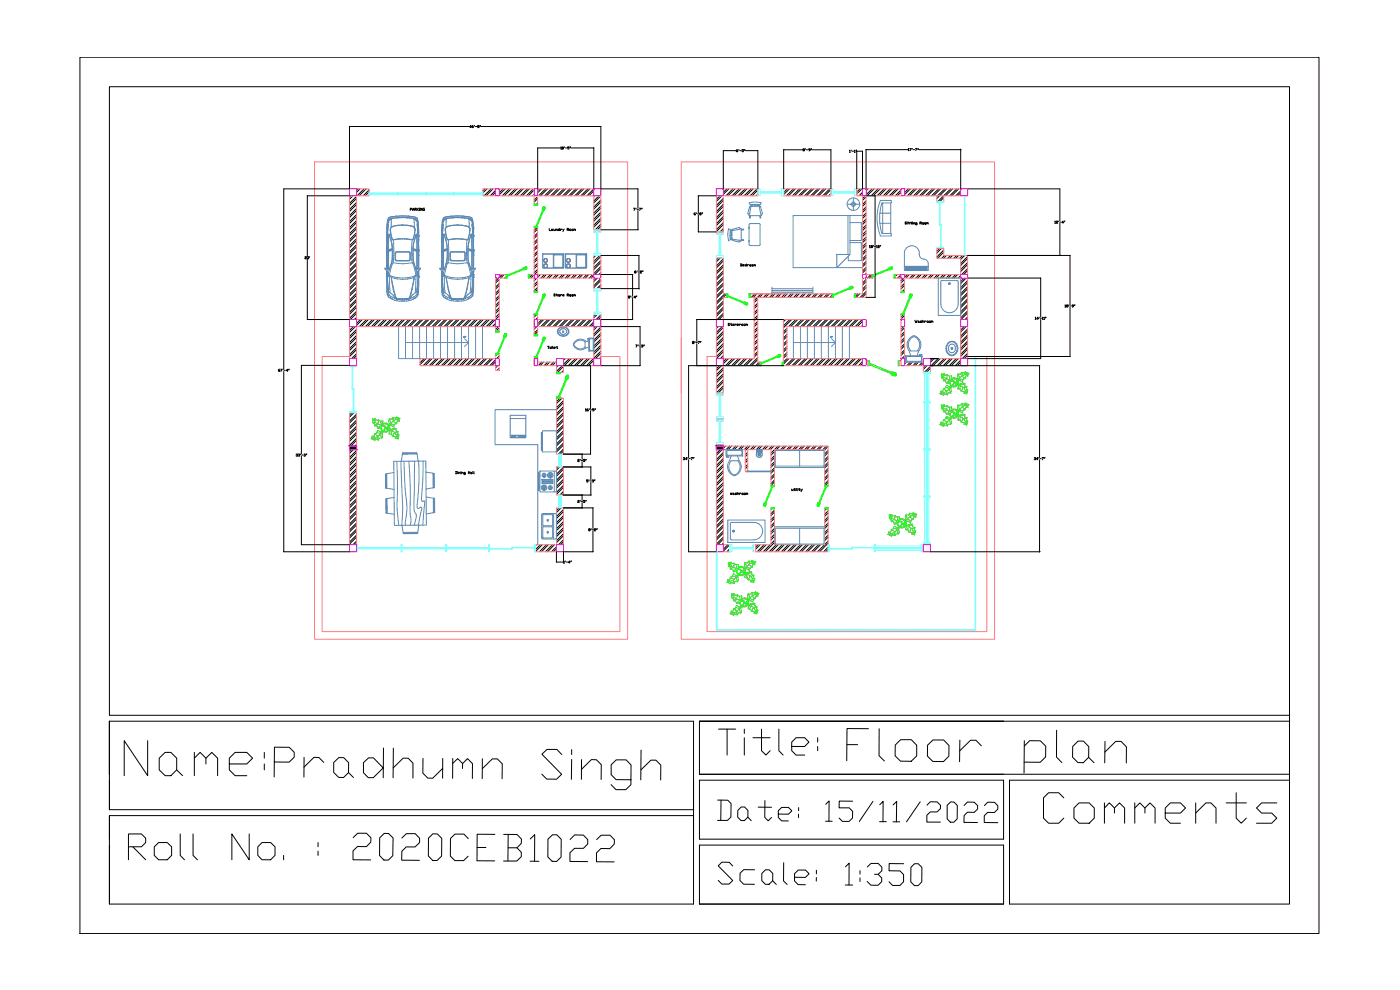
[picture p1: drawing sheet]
<svg xmlns="http://www.w3.org/2000/svg" width="420mm" height="297mm" viewBox="0 0 420 297" stroke-linecap="round" stroke-linejoin="round" font-family="sans-serif">
<defs><g id="words">
<text font-size="19.4" x="252.9" y="233.2">Floor plan</text>
<text font-size="18.5" x="81.1" y="238.1">Pradhumn Singh</text>
<text font-size="15.9" x="36" y="233.9">Name:</text>
<text font-size="14.1" x="311.9" y="248.4">Comments</text>
<text font-size="13.7" x="104.8" y="260">2020CEB1022</text>
<g font-size="12.3">
<text x="214.5" y="227.9">Title:</text>
<text x="37.4" y="259.3">Roll No. :</text>
</g>
<text font-size="11.5" x="214.5" y="267.1">Scale: 1:350</text>
<text font-size="11" x="214.1" y="248">Date: 15/11/2022</text>
<g font-size="3.1" fill="#6e6edd">
<text x="137.9" y="102.7">UP</text>
<text x="248" y="102.7">UP</text>
</g>
</g></defs>
<!-- layer: hatching -->
<g fill="none" stroke="#000" stroke-width=".3">
<path d="M105.4 58.7l-.5 .5M105.9 58.7l-1 1.1M107 58.9l-2.1 2.1M107 59.5l-2.1 2.1M107.5 56.7l-.5 .4M108.1 56.7l-1.1 1M109.2 56.7l-2 2M109.9 56.7l-2.1 2M110.8 57l-1.8 1.7M110.8 57.6l-1.2 1.1M145.6 56.7l-.7 .6M146.2 56.7l-1.3 1.2"/>
<path d="M147.4 56.7l-2.1 2M148 56.7l-2.1 2M148.7 57.1l-1.6 1.6M148.7 57.7l-1 1M149.8 56.7h.1M151 56.7l-1.2 1.2M151.6 56.7l-1.8 1.7M152.8 56.7l-2.1 2M153.4 56.7l-2.1 2M154.6 56.7l-2 2M155.2 56.7l-2.1 2M156.4 56.7l-2.1 2"/>
<path d="M157 56.7l-2 2M158.3 56.7l-2.1 2M158.9 56.7l-2.1 2M160.1 56.7l-2.1 2M160.3 58.2l-.5 .5M160.3 57l-1.7 1.7M160.4 58.7l-.1 .1M161.4 59l-1.1 1.1M161.4 59.6l-1.1 1M161.9 56.7l-.5 .5M162.5 56.7l-1.1 1.1M163.7 56.7l-2.1 2"/>
<path d="M164.3 56.7l-2.1 2M165.5 56.7l-2.1 2M166.1 56.7l-2.1 2M167.3 56.7l-2 2M168 56.7l-2.2 2M169.1 56.7l-2.1 2M169.7 56.7l-2 2M171 56.7l-2.1 2M171.6 56.7l-2.1 2M172.8 56.7l-2.1 2M173.4 56.7l-2.1 2M174.6 56.7l-2.1 2"/>
<path d="M175.2 56.7l-2.1 2M176.4 56.7l-2.1 2M177 56.7l-2.1 2M178.2 56.7l-2.1 2M178.2 58.5l-.2 .2M178.2 57.3l-1.5 1.4M178.5 58.7l-.3 .4M179.8 58.7l-1.6 1.6M180.3 58.8l-2.1 2.1M216.1 58.7l-1.1 1.1M216.6 58.7l-1.6 1.7M217.1 59.5l-2.1 2.1"/>
<path d="M218.2 56.7l-1.1 1M218.8 56.7l-1.7 1.6M219.9 56.7l-2 2M220.6 56.7l-2.1 2M221.8 56.7l-2.1 2M222.4 56.7l-2.1 2M223.6 56.7l-2.1 2M224.2 56.7l-2.1 2M225.4 56.7l-2.1 2M226 56.7l-2.1 2M227.2 56.7l-2.1 2M227.4 58.2l-.5 .5"/>
<path d="M227.4 57l-1.7 1.7M236.3 56.7l-1.1 1.1M236.9 56.7l-1.7 1.7M238.1 56.7l-2.1 2M238.7 56.7l-2.1 2M239.9 56.7l-2.1 2M240.5 56.7l-2.1 2M241.8 56.7l-2.2 2M242.3 56.7l-2.1 2M243.6 56.7l-2.1 2M244.2 56.7l-2.2 2M245.4 56.7l-2.1 2"/>
<path d="M246 56.7l-2.1 2M247.2 56.7l-2.1 2M247.8 56.7l-2.1 2M249 56.7l-2.1 2M249.4 56.9l-1.9 1.8M249.4 58.7h-.1M249.4 58.1l-.7 .6M258.1 56.7l-1 .9M258.7 56.7l-1.6 1.5M258.9 57.7l-1.1 1M258.9 58.3l-.5 .4M259.6 58.7l-.7 .8"/>
<path d="M259.9 59.1l-1 1M260.5 56.7l-.6 .6M261.7 56.7l-1.8 1.7M262.3 56.7l-2.1 2M263.5 56.7l-2.1 2M264.1 56.7l-2.1 2M265.3 56.7l-2.1 2M265.9 56.7l-2.1 2M267.2 56.7l-2.2 2M267.7 56.7l-2 2M269 56.7l-2.1 2M269.6 56.7l-2.2 2"/>
<path d="M270.4 57l-1.7 1.7M270.4 57.6l-1.1 1.1M272.6 56.7l-1.1 1.1M273.2 56.7l-1.7 1.7M274.4 56.7l-2.1 2M275 56.7l-2.1 2M276.2 56.7l-2.1 2M276.8 56.7l-2.1 2M278 56.7l-2 2M278.6 56.7l-2.1 2M279.9 56.7l-2.2 2M280.4 56.7l-2 2"/>
<path d="M281.7 56.7l-2.1 2M282.3 56.7l-2.1 2M283.2 59.3l-1.1 1.1M283.5 56.7l-2.3 2.3M284.1 56.7l-2.9 2.9M285.3 56.7l-3.8 3.7M285.9 56.7l-2.1 2M287.1 56.7l-2.1 2M287.7 56.7l-2.1 2M288.3 57.3l-1.5 1.4M288.3 57.9l-.9 .8M107 60.7l-2.1 2.2"/>
<path d="M107 62.6l-2.1 2.1M107 64.4l-2.1 2.1M107 66.2l-2.1 2.1M107 68l-2.1 2.1M107 69.8l-2.1 2.1M107 71.6l-2.1 2.1M107 73.4l-2.1 2.2M107 75.3l-2.1 2.1M107 77.1l-2.1 2.1M107 78.9l-2.1 2.1M107 61.4l-2.1 2M107 63.1l-2.1 2.2"/>
<path d="M107 65l-2.1 2.1M107 66.8l-2.1 2.1M107 68.6l-2.1 2.1M107 70.4l-2.1 2.1M107 72.2l-2.1 2.1M107 74.1l-2.1 2M107 75.8l-2.1 2.2M107 77.7l-2.1 2.1M107 79.5l-2.1 2.1M161.2 68.3l-.9 .8M161.4 60.8l-.5 .4M161.4 69.9l-1.1 1"/>
<path d="M161.4 71.7l-1.1 1.1M161.4 73.5l-1.1 1.1M161.4 75.3l-1.1 1.1M161.4 77.2l-1.1 1M161.4 79l-1.1 1M161.4 68.7l-1.1 1.1M161.4 70.5l-1.1 1M161.4 72.3l-1.1 1M161.4 74.1l-1.1 1.1M161.4 75.9l-1.1 1.1M161.4 77.8l-1.1 1M161.4 79.6l-1.1 1"/>
<path d="M178.8 76.7l-.6 .5M180 76.7l-1.8 1.7M180.3 60l-2.1 2.1M180.3 61.8l-2.1 2.1M180.3 63.7l-2.1 2M180.3 65.5l-2.1 2M180.3 67.3l-1.7 1.6M180.3 78.2l-2.1 2M180.3 80l-2.1 2.1M180.3 60.6l-2.1 2.1M180.3 62.4l-2.1 2.1M180.3 64.2l-2.1 2.2"/>
<path d="M180.3 66.1l-2.1 2M180.3 67.9l-1 1M180.3 76.9l-2.1 2.2M180.3 78.8l-2.1 2.1M215.6 77.3l-.6 .7M216.2 77.3l-1.2 1.3M217.1 61.3l-2.1 2.1M217.1 63.1l-2.1 2.2M217.1 65l-2.1 2.1M217.1 66.8l-2.1 2.1M217.1 68.6l-1 1M217.1 77.7l-2.1 2.1"/>
<path d="M217.1 79.5l-2.1 2.1M217.1 60.1l-2.1 2.2M217.1 62l-2.1 2M217.1 63.8l-2.1 2.1M217.1 65.6l-2.1 2.1M217.1 67.4l-2.1 2.1M217.1 69.2l-.4 .4M217.1 78.3l-2.1 2.1M259.9 60.3l-1 1M259.9 62.1l-1 1M259.9 63.9l-1 1.1M259.9 65.7l-1 1.1"/>
<path d="M259.9 67.5l-1 1.1M259.9 69.3l-1 1.1M259.9 71.1l-1 1.1M259.9 73l-1 1M259.9 74.8l-1 1M259.9 76.6l-1 1.1M259.9 78.4l-1 1.1M259.9 60.9l-1 1M259.9 62.7l-1 1M259.9 64.5l-1 1.1M259.9 66.3l-1 1.1M259.9 68.1l-1 1.1"/>
<path d="M259.9 70l-1 1M259.9 71.8l-1 1M259.9 73.6l-1 1M259.9 75.4l-1 1M259.9 77.2l-1 1.1M259.9 79l-1 1.1M281.9 74.6l-.7 .7M282.5 74.6l-1.3 1.3M283.2 75l-2 2.1M283.2 75.6l-1.8 1.9M283.4 76.7l-.8 .8M284 76.7l-.8 .8"/>
<path d="M285.3 76.7l-.9 .8M285.9 76.7l-.9 .8M287.1 76.7l-.9 .8M287.7 76.7l-.9 .8M288.9 76.7l-.9 .8M289.5 76.7l-1.2 1.1M290.4 76.9l-2.1 2.2M290.4 78.8l-2.1 2M290.4 77.5l-2.1 2.2M290.4 79.4l-2.1 2.1M106 98l-1.1 1.1M106.7 98l-1.8 1.7"/>
<path d="M107 80.7l-2.1 2.1M107 82.5l-2.1 2.1M107 84.3l-2.1 2.1M107 86.1l-2.1 2.2M107 88l-2.1 2.1M107 89.8l-2.1 2.1M107 91.6l-2.1 2.1M107 93.4l-2.1 2.1M107 95.2l-.7 .7M107 98.8l-2.1 2.2M107 81.3l-2.1 2.1M107 83.1l-2.1 2.1"/>
<path d="M107 84.9l-2.1 2.1M107 86.8l-2.1 2M107 88.6l-2.1 2.1M107 90.4l-2.1 2.1M107 92.2l-2.1 2.1M107 94l-1.9 1.9M107 95.8l-.1 .1M107 99.5l-2.1 2M108.1 95.9l-1.1 1.2M108.7 95.9l-1.7 1.7M110 95.9l-2.1 2.1M110.6 95.9l-2.1 2.1"/>
<path d="M111.8 95.9l-2.1 2.1M112.4 95.9l-2.1 2.1M113.6 95.9l-2.1 2.1M114.2 95.9l-2.1 2.1M115.4 95.9l-2.1 2.1M116 95.9l-2.1 2.1M117.2 95.9l-2.1 2.1M117.8 95.9l-2.1 2.1M119 95.9l-2 2.1M119.6 95.9l-2.1 2.1M120.8 95.9l-2.1 2.1M121.4 95.9l-2 2.1"/>
<path d="M122.7 95.9l-2.1 2.1M123.3 95.9l-2.1 2.1M124.5 95.9l-2.1 2.1M125.1 95.9l-2.1 2.1M126.3 95.9l-2.1 2.1M126.9 95.9l-2.1 2.1M128.1 95.9l-2.1 2.1M128.7 95.9l-2.1 2.1M129.9 95.9l-2.1 2.1M130.5 95.9l-2.1 2.1M131.7 95.9l-2 2.1M132.4 95.9l-2.2 2.1"/>
<path d="M133.5 95.9l-2.1 2.1M134.1 95.9l-2 2.1M135.4 95.9l-2.1 2.1M136 95.9l-2.1 2.1M137.2 95.9l-2.1 2.1M137.8 95.9l-2.1 2.1M139 95.9l-2.1 2.1M139.6 95.9l-2.1 2.1M140.8 95.9l-2.1 2.1M141.4 95.9l-2.1 2.1M142.6 95.9l-2.1 2.1M143.2 95.9l-2.1 2.1"/>
<path d="M144.4 95.9l-2 2.1M145.1 95.9l-2.2 2.1M146.2 95.9l-2 2.1M146.9 95.9l-2.1 2.1M148.1 95.9l-2.1 2.1M148.7 95.9l-2.1 2.1M148.7 97l-.9 1M148.7 97.6l-.3 .4M149.6 98l-.9 .8M149.6 83.4l-.9 .9M149.8 85.1l-1.1 1M149.8 86.9l-1.1 1.1"/>
<path d="M149.8 88.7l-1.1 1.1M149.8 90.5l-1.1 1.1M149.8 92.4l-1.1 1M149.8 94.1l-1.1 1.1M149.8 83.9l-1.1 1M149.8 85.7l-1.1 1M149.8 87.5l-1.1 1M149.8 89.3l-1.1 1.1M149.8 91.1l-1.1 1.1M149.8 92.9l-1.1 1.1M149.8 94.8l-1.1 1M149.8 98.4l-.9 .9"/>
<path d="M150.7 82.4l-.9 .9M151.3 82.4l-1.1 1M151.9 83l-.4 .4M159.8 82.4l-.9 .8M160.3 82.5l-1 .9M160.4 94.4l-.1 .1M160.5 98l-.2 .2M160.5 83.4l-.2 .2M161 94.4l-.7 .8M161.1 98l-.8 .7M161.1 83.4l-.8 .8M161.4 80.8l-1.1 1"/>
<path d="M161.4 84.4l-1.1 1.1M161.4 86.2l-1.1 1.1M161.4 95.3l-.6 .6M161.4 98.9l-1.1 1.1M161.4 81.4l-1 1M161.4 85l-1.1 1M161.4 86.8l-.7 .6M161.4 95.9h.1M161.4 99.5l-.9 .9M161.6 82.4l-.2 .2M162.2 82.4l-.8 .8M162.6 95.9l-1.2 1.2"/>
<path d="M163.2 95.9l-1.8 1.8M163.4 82.4l-1.1 1M164 82.4l-1.1 1M164.4 95.9l-2.1 2.1M165 95.9l-2.1 2.1M165.2 82.4l-1 1M165.8 82.4l-1.1 1M166.2 95.9l-2.1 2.1M166.8 95.9l-2.1 2.1M167 82.4l-1 1M167.6 82.4l-1 1M168 95.9l-2.1 2.1"/>
<path d="M168.6 95.9l-2.1 2.1M168.9 82.4l-1.1 1M169.4 82.4l-1 1M169.8 95.9l-2 2.1M170.5 95.9l-2.2 2.1M170.6 82.4l-1 1M171.3 82.4l-1.1 1M171.6 95.9l-2 2.1M172.3 95.9l-2.1 2.1M172.5 82.4l-1.1 1M173.1 82.4l-1.1 1M173.5 95.9l-2.1 2.1"/>
<path d="M174.1 95.9l-2.1 2.1M174.3 82.4l-1.1 1M174.9 82.4l-1.1 1M175.3 95.9l-2.1 2.1M175.9 95.9l-2.1 2.1M176.1 82.4l-1.1 1M176.7 82.4l-1 1M177.1 95.9l-2.1 2.1M177.7 95.9l-2.1 2.1M177.9 82.4l-1 1M178.2 96.6l-1.4 1.4M178.2 82.7l-.8 .7"/>
<path d="M178.2 97.2l-.8 .8M178.6 98l-.4 .4M178.7 83.4l-.5 .5M178.7 94.3l-.5 .5M179.2 98l-1 1M179.3 83.4l-1.1 1.1M179.3 94.3l-1.1 1.1M180.3 81.8l-.6 .6M180.3 83.6l-2.1 2.1M180.3 85.4l-1.2 1.2M180.3 94.5l-1.4 1.4M180.3 98.1l-2.1 2.1"/>
<path d="M180.3 99.9l-2.1 2.2M180.3 80.6l-1.8 1.8M180.3 84.2l-2.1 2.1M180.3 86l-.6 .6M180.3 95.1l-.8 .8M180.3 98.7l-2.1 2.1M215.5 98l-.5 .5M216.7 98l-1.7 1.7M217.1 81.3l-2.1 2.1M217.1 83.1l-2.1 2.1M217.1 84.9l-2.1 2.1M217.1 86.8l-2.1 2"/>
<path d="M217.1 90.4l-2.1 2.1M217.1 92.2l-2.1 2.1M217.1 94l-1.9 1.9M217.1 95.8l-.1 .1M217.1 99.5l-2.1 2M217.1 80.1l-2.1 2.1M217.1 81.9l-2.1 2.1M217.1 83.7l-2.1 2.1M217.1 85.5l-2.1 2.2M217.1 87.4l-2.1 2M217.1 91l-2.1 2.1M217.1 92.8l-2.1 2.1"/>
<path d="M217.1 94.6l-1.3 1.3M217.1 98.2l-2.1 2.2M217.5 88.2l-2.5 2.5M218.1 88.2l-3.1 3.1M225.3 88.2l-.1 .2M226.6 88.2l-1.1 1M227.1 88.2l-1 1M227.4 91l-1.1 1M227.4 92.8l-1.1 1M227.4 94.6l-1.1 1.1M227.4 96.4l-1.1 1.1M227.4 98.2l-1.1 1.1"/>
<path d="M227.4 89.8l-1.1 1M227.4 91.6l-1.1 1M227.4 93.4l-1.1 1M227.4 95.2l-1.1 1.1M227.4 97l-1.1 1.1M227.4 98.8l-1.1 1.1M228.4 88.2l-2.1 2M229 88.2l-1.1 1M230.2 88.2l-1.1 1M230.8 88.2l-1.1 1M232 88.2l-1 1M232.6 88.2l-1.1 1"/>
<path d="M233.8 88.2l-1 1M234.4 88.2l-1 1M235.2 95.9l-.1 .1M235.6 88.2l-1 1M235.8 95.9l-.7 .6M236.2 98.5l-1.1 1.1M236.2 99.1l-1.1 1.1M236.2 88.2l-1 1M237 95.9l-1.9 1.9M237.4 88.2l-1 1M237.6 95.9l-2.5 2.5M238 88.2l-1 1"/>
<path d="M238.8 95.9l-2.1 2.1M239.3 88.2l-1.1 1M239.4 95.9l-2.1 2.1M239.8 88.2l-1 1M240.6 95.9l-2.1 2.1M241.1 88.2l-1.1 1M241.2 95.9l-2.1 2.1M241.7 88.2l-1.1 1M242.4 95.9l-2 2.1M242.9 88.2l-1.1 1M243 95.9l-2.1 2.1M243.5 88.2l-1.1 1"/>
<path d="M244.2 95.9l-2.1 2.1M244.7 88.2l-1 1M244.8 95.9l-2 2.1M245.3 88.2l-1.1 1M246.1 95.9l-2.1 2.1M246.5 88.2l-1 1M246.7 95.9l-2.1 2.1M247.1 88.2l-1 1M247.9 95.9l-2.1 2.1M248.3 88.2l-1 1M248.5 95.9l-2.1 2.1M248.9 88.2l-1 1"/>
<path d="M249.7 95.9l-2.1 2.1M249.8 88.6l-.7 .6M249.8 89.2h-.1M250.3 95.9l-2.1 2.1M251.5 95.9l-2.1 2.1M252.1 95.9l-2.1 2.1M253.3 95.9l-2.1 2.1M253.9 95.9l-2.1 2.1M255.1 95.9l-2 2.1M255.8 95.9l-2.2 2.1M256.9 95.9l-2 2.1M257.4 88.2l-.7 .6"/>
<path d="M257.5 95.9l-2 2.1M258 88.2l-1.1 1M258.8 95.9l-2.1 2.1M258.9 97.6l-.4 .4M258.9 96.4l-1.6 1.6M259.1 83.4l-.2 .3M259.9 80.2l-1 1.1M259.9 82.1l-.3 .3M259.9 83.8l-1 1.1M259.9 85.7l-1 1M259.9 87.5l-1.7 1.7M259.9 80.8l-1 1.1"/>
<path d="M259.9 84.5l-1 1M259.9 86.3l-1 1M259.9 88.1l-1.1 1.1M260.2 82.4l-.3 .3M261.4 82.4l-1.1 1M261.6 82.7l-.7 .7M269.3 82.4l-.7 .6M270.4 82.5l-1 .9M270.4 83l-.4 .4M271.1 94.4l-.7 .8M271.2 98l-.8 .7M271.2 83.4l-.8 .8"/>
<path d="M271.4 87.4h.1M271.5 85l-1.1 1M271.5 86.8l-.7 .6M271.5 99.5l-1.1 1.1M271.5 83.8l-1.1 1.1M271.5 85.6l-1.1 1.1M271.5 94.7l-1.1 1M271.5 98.3l-1.1 1.1M272.3 82.4l-.8 .8M272.9 82.4l-1 1M274.1 82.4l-1.1 1M274.7 82.4l-1.1 1"/>
<path d="M275.9 82.4l-1 1M276.5 82.4l-1.1 1M277.7 82.4l-1 1M278.3 82.4l-1 1M279.6 82.4l-1.1 1M280.1 82.4l-1 1M281.3 82.4l-1 1M282 82.4l-1.1 1M283.2 82.4l-1.1 1M283.8 82.4l-1.1 1M285 82.4l-1.1 1M285.6 82.4l-1 1"/>
<path d="M286.8 82.4l-1.1 1M287.4 82.4l-1.1 1M288.3 82.7l-.7 .7M288.3 83.3l-.2 .1M289.3 98l-1 1M289.4 83.4l-1.1 1.1M289.9 98l-1.6 1.6M290 83.4l-1.7 1.7M290.4 80.6l-1.8 1.8M290.4 84.2l-2.1 2.1M290.4 86l-2.1 2.1M290.4 87.8l-2.1 2.1"/>
<path d="M290.4 89.6l-2.1 2.2M290.4 91.5l-2.1 2M290.4 93.3l-2.1 2.1M290.4 95.1l-.8 .8M290.4 98.7l-2.1 2.1M290.4 81.2l-1.2 1.2M290.4 84.8l-2.1 2.1M290.4 86.6l-2.1 2.1M290.4 88.4l-2.1 2.1M290.4 90.2l-2.1 2.2M290.4 92.1l-2.1 2.1M290.4 93.9l-2 2"/>
<path d="M290.4 95.7l-.2 .2M290.4 99.3l-2.1 2.1M107 100.7l-2.1 2.1M107 102.5l-2.1 2.1M107 104.3l-2.1 2.1M107 106.1l-1.5 1.5M107 101.3l-2.1 2.1M107 103.1l-2.1 2.1M107 104.9l-2.1 2.1M107 106.7l-.9 .9M126.1 107.6h.1M127.3 107.6l-1.2 1.2"/>
<path d="M127.9 107.6l-1.8 1.8M129.1 107.6l-2.1 2.1M129.7 107.6l-2.1 2.1M130.9 107.6l-2.1 2.1M131.5 107.6l-2.1 2.1M132.7 107.6l-2.1 2.1M133.3 107.6l-2.1 2.1M134.6 107.6l-2.2 2.1M135.2 107.6l-2.2 2.1M136.3 107.6l-2 2.1M137 107.6l-2.1 2.1M138.2 107.6l-2.1 2.1"/>
<path d="M138.8 107.6l-2.1 2.1M140 107.6l-2.1 2.1M140.6 107.6l-2.1 2.1M141.8 107.6l-2.1 2.1M142.4 107.6l-2.1 2.1M143.6 107.6l-2.1 2.1M144.2 107.6l-2.1 2.1M145.4 107.6l-2.1 2.1M146 107.6l-2.1 2.1M147.3 107.6l-2.2 2.1M147.9 107.6l-2.2 2.1M148.7 107.9l-1.7 1.8"/>
<path d="M148.7 109.7h.1M148.7 108.5l-1.1 1.2M149.2 106.3l-.5 .4M149.4 109.7l-.7 .6M149.8 106.8l-.8 .8M149.8 110.5l-.6 .6M149.8 107.5l-.1 .1M149.8 111.1h.1M162.5 108.7l-1 1M163.1 108.7l-1 1M164.3 108.7l-1 1M165 108.7l-1.1 1"/>
<path d="M166.1 108.7l-1 1M166.8 108.7l-1.1 1M167 109.6l-.1 .1M167.5 109.7l-.5 .5M168.1 119.5l-1.1 1M168.7 119.5l-1.7 1.6M168.7 109.7l-1.7 1.7M169.1 111.2l-.5 .5M169.1 109.9l-1.8 1.8M169.6 107.6l-.5 .5M170.8 107.6l-1.7 1.7M171.4 107.6l-2 2.1"/>
<path d="M172.7 107.6l-2.2 2.1M173.3 107.6l-2.2 2.1M174.5 107.6l-2.1 2.1M175.1 107.6l-2.1 2.1M176.3 107.6l-2.1 2.1M176.9 107.6l-2.1 2.1M178.1 107.6l-2.1 2.1M178.2 109.3l-.4 .4M178.2 108.1l-1.6 1.6M180.3 101.8l-2.1 2M180.3 103.6l-2.1 2M180.3 105.4l-2.1 2.1"/>
<path d="M180.3 107.2l-.4 .4M180.3 100.5l-2.1 2.1M180.3 102.3l-2.1 2.2M180.3 104.2l-2.1 2.1M180.3 106l-1.6 1.6M215.9 109.7l-.9 .9M216.5 109.7l-1.5 1.5M217.1 101.2l-2.1 2.2M217.1 103.1l-2.1 2.1M217.1 104.9l-2.1 2.1M217.1 106.7l-.9 .9M217.1 110.3l-2.1 2.1"/>
<path d="M217.1 112.2l-2.1 2M217.1 114l-2.1 2.1M217.1 115.8l-2.1 2.1M217.1 117.6l-.3 .3M217.1 100.1l-2.1 2.1M217.1 101.9l-2.1 2.1M217.1 103.7l-2.1 2.1M217.1 105.5l-2.1 2.1M217.1 107.3l-.3 .3M217.1 110.9l-2.1 2.2M217.1 112.8l-2.1 2.1M217.1 114.6l-2.1 2.1"/>
<path d="M217.1 116.4l-1.6 1.5M218 107.6l-.9 .9M218.6 107.6l-1.5 1.5M219.8 107.6l-2.1 2.1M220.5 107.6l-2.2 2.1M221.6 107.6l-2 2.1M222.2 107.6l-2 2.1M223.5 107.6l-2.2 2.1M224.1 107.6l-2.1 2.1M225.3 107.6l-2.1 2.1M225.9 107.6l-2.1 2.1M227.4 100l-1.1 1.1"/>
<path d="M227.4 101.8l-1.1 1.1M227.4 103.7l-1.1 1M227.4 105.5l-1.1 1M227.4 107.3l-2.4 2.4M227.4 100.7l-1.1 1M227.4 102.5l-1.1 1M227.4 104.3l-1.1 1M227.4 106.1l-1.1 1M227.4 107.9l-1.8 1.8M227.9 108.7l-1.1 1M228.1 109l-.7 .7M236.2 100.4l-1.1 1"/>
<path d="M236.2 102.2l-1.1 1M236.2 104l-1.1 1M236.2 105.8l-1.1 1M236.2 107.6l-1.1 1.1M236.2 101l-1.1 1M236.2 102.8l-1.1 1M236.2 104.6l-1.1 1M236.2 106.4l-1.1 1.1M236.8 107.6l-1.7 1.7M238 107.6l-2.1 2.1M238.6 107.6l-2.1 2.1M239.8 107.6l-2.1 2.1"/>
<path d="M240.4 107.6l-2.1 2.1M241.6 107.6l-2.1 2.1M242.2 107.6l-2.1 2.1M243.4 107.6l-2.1 2.1M244 107.6l-2.1 2.1M245.2 107.6l-2.1 2.1M245.9 107.6l-2.2 2.1M247 107.6l-2 2.1M247.7 107.6l-2.1 2.1M248.9 107.6l-2.1 2.1M249.5 107.6l-2.1 2.1M250.7 107.6l-2.1 2.1"/>
<path d="M251.3 107.6l-2.1 2.1M252.5 107.6l-2.1 2.1M253.1 107.6l-2.1 2.1M254.3 107.6l-2.1 2.1M254.9 107.6l-2.1 2.1M256.1 107.6l-2.1 2.1M256.7 107.6l-2.1 2.1M258 107.6l-2.2 2.1M258.6 107.6l-2.2 2.1M258.9 108.5l-1.2 1.2M258.9 109.1l-.6 .6M271.5 101.3l-1.1 1.1"/>
<path d="M271.5 103.2l-1.1 1M271.5 105l-1.1 1M271.5 106.8l-.8 .8M271.5 100.1l-1.1 1.1M271.5 102l-1.1 1M271.5 103.7l-1.1 1.1M271.5 105.6l-1.1 1M271.5 107.4l-.2 .2M272 108.7l-.5 .5M273.2 108.7l-1 1M273.8 108.7l-1 1M275 108.7l-1 1"/>
<path d="M275.7 108.7l-1.1 1M276.8 108.7l-1 1M277.1 109l-.7 .7M277.6 109.7l-.5 .5M278.2 109.7l-1.1 1.1M279.2 109.7h.8h-.8M279.2 107.6h2.3h-2.3M279.2 109.9l-1.8 1.8M279.2 110.5l-1.2 1.2M279.7 107.6l-.5 .5M280.3 107.6l-1.1 1.1M281.5 107.6l-2.1 2.1"/>
<path d="M282.1 107.6l-2.1 2.1M283.4 107.6l-2.2 2.1M284 107.6l-2.2 2.1M285.2 107.6l-2.1 2.1M285.8 107.6l-2.1 2.1M287 107.6l-2.1 2.1M287.6 107.6l-2.1 2.1M288.3 108.1l-1.6 1.6M288.3 108.7l-1 1M290.4 100.5l-2.1 2.1M290.4 102.3l-2.1 2.2M290.4 104.2l-2.1 2.1"/>
<path d="M290.4 106l-1.6 1.6M290.4 101.1l-2.1 2.1M290.4 102.9l-2.1 2.2M290.4 104.8l-2.1 2.1M290.4 106.6l-1 1M105.6 123.8l-.7 .7M106.2 123.8l-1.3 1.4M107 124.3l-2.1 2.1M107 126.1l-2.1 2.1M107 127.9l-2.1 2.1M107 129.7l-2.1 2.1M107 131.5l-2.1 2.1"/>
<path d="M107 133.3l-2.1 2.2M107 135.2l-2.1 2M107 137l-2.1 2.1M107 138.8l-2.1 2.1M107 124.9l-2.1 2M107 126.7l-2.1 2.1M107 128.5l-2.1 2.1M107 130.3l-2.1 2.1M107 132.1l-2.1 2.1M107 133.9l-2.1 2.1M107 135.7l-2.1 2.2M107 137.6l-2.1 2.1"/>
<path d="M107 139.4l-2.1 2.1M169.1 120.2l-2.1 2.1M169.1 122l-2.1 2.1M169.1 123.9l-2.1 2M169.1 125.7l-2.1 2M169.1 127.5l-2.1 2.1M169.1 129.3l-2.1 2.1M169.1 131.1l-2.1 2.1M169.1 132.9l-2.1 2.1M169.1 134.7l-1.5 1.6M169.1 120.8l-2.1 2.1M169.1 122.6l-2.1 2.1"/>
<path d="M169.1 124.4l-2.1 2.2M169.1 126.3l-2.1 2.1M169.1 128.1l-2.1 2.1M169.1 129.9l-2.1 2.1M169.1 131.7l-2.1 2.1M169.1 133.5l-2.1 2.1M169.1 135.3l-.9 1M215.8 133.4l-.8 .8M216.4 133.4l-1.4 1.4M217.1 135.7l-2.1 2.2M217.1 137.6l-2.1 2M217.1 139.4l-2.1 2.1"/>
<path d="M217.1 136.3l-2.1 2.2M217.1 138.2l-2.1 2.1M217.1 140l-2.1 2.1M217.2 133.8l-2.2 2.2M217.7 133.8l-2.7 2.8M219 133.8l-1.1 1.1M219.6 133.8l-1.1 1.1M220.8 133.8l-1.1 1.1M221.4 133.8l-1.1 1.1M222.6 133.8l-1 1.1M223.2 133.8l-1 1.1M224.4 133.8l-1 1.1"/>
<path d="M224.4 135.7l-.7 .7M224.4 137.5l-.7 .7M224.4 139.3l-.7 .7M224.4 136.3l-.7 .7M224.4 138.1l-.7 .7M224.4 139.9l-.7 .8M225 133.8l-1.3 1.4M226.2 133.8l-1 1.1M226.9 133.8l-1.1 1.1M228 133.8l-1 1.1M228.7 133.8l-1.1 1.1M229.9 133.8l-1.1 1.1"/>
<path d="M230.4 133.8l-1 1.1M231.7 133.8l-1.1 1.1M232.3 133.8l-1.1 1.1M232.4 136.7l-1 1.1M232.4 138.5l-1 1.1M232.4 135.5l-1 1.1M232.4 137.4l-1 1M232.4 139.1l-1 1.1M233.5 133.8l-2.1 2.2M234.1 133.8l-1.1 1.1M235.3 133.8l-1 1.1M235.9 133.8l-1 1.1"/>
<path d="M237.1 133.8l-1 1.1M237.7 133.8l-1 1.1M238.9 133.8l-1 1.1M239.6 133.8l-1.1 1.1M240.7 133.8l-1 1.1M241.4 133.8l-1.1 1.1M242.6 133.8l-1.1 1.1M243.1 133.8l-1 1.1M244.4 133.8l-1.1 1.1M245 133.8l-1 1.1M246.2 133.8l-1.1 1.1M246.8 133.8l-1.1 1.1"/>
<path d="M248 133.8l-1 1.1M248.5 135.2l-1 1M248.5 136.9l-1 1.1M248.5 138.8l-1 1M248.5 133.9l-1 1.1M248.5 135.7l-1 1.1M248.5 137.6l-1 1M248.5 139.4l-1 1M107 140.6l-2.1 2.1M107 142.4l-2.1 2.1M107 144.2l-2.1 2.1M107 146l-2.1 2.2"/>
<path d="M107 147.9l-2.1 2M107 149.7l-2.1 2.1M107 151.5l-2.1 2.1M107 153.3l-2.1 2.1M107 155.1l-2.1 2.1M107 156.9l-2.1 2.1M107 158.7l-2.1 2.2M107 141.2l-2.1 2.1M107 143l-2.1 2.1M107 144.8l-2.1 2.1M107 146.6l-2.1 2.1M107 148.4l-2.1 2.2"/>
<path d="M107 150.3l-2.1 2.1M107 152.1l-2.1 2.1M107 153.9l-2.1 2.1M107 155.7l-2.1 2.1M107 157.5l-2.1 2.1M107 159.3l-2.1 2.1M167.4 140.1l-.4 .3M167.8 152.4l-.8 .7M168 140.1l-1 1M168.4 152.4l-1.4 1.4M169.1 140.2l-2.1 2.1M169.1 142l-2.1 2.1"/>
<path d="M169.1 143.8l-2.1 2.1M169.1 145.6l-2.1 2.1M169.1 147.4l-1.1 1.1M169.1 152.9l-2.1 2.1M169.1 154.7l-2.1 2.1M169.1 156.5l-2.1 2.1M169.1 158.3l-2.1 2.1M169.1 140.8l-2.1 2.1M169.1 142.6l-2.1 2.1M169.1 144.4l-2.1 2.1M169.1 146.2l-2.1 2.1M169.1 148l-.5 .5"/>
<path d="M169.1 153.5l-2.1 2.1M169.1 155.3l-2.1 2.1M169.1 157.1l-2.1 2.1M169.1 158.9l-2.1 2.1M217.1 141.2l-2.1 2.1M217.1 143l-2.1 2.1M217.1 144.8l-2.1 2.1M217.1 146.6l-2.1 2.1M217.1 148.4l-2.1 2.2M217.1 150.3l-2.1 2.1M217.1 152.1l-2.1 2.1M217.1 153.9l-2.1 2.1"/>
<path d="M217.1 155.7l-2.1 2.1M217.1 157.5l-2.1 2.1M217.1 159.3l-2.1 2.1M217.1 141.8l-2.1 2.1M217.1 143.6l-2.1 2.1M217.1 145.4l-2.1 2.1M217.1 147.2l-2.1 2.1M217.1 149l-2.1 2.2M217.1 150.9l-2.1 2.1M217.1 152.7l-2.1 2.1M217.1 154.5l-2.1 2.1M217.1 156.3l-2.1 2.1"/>
<path d="M217.1 158.1l-2.1 2.1M217.1 159.9l-2.1 2.1M224.4 141.2l-.4 .3M231.6 152.7l-.2 .2M232.4 140.4l-1 1M232.4 142.2l-1 1M232.4 144l-1 1.1M232.4 153.1l-1 1M232.4 154.9l-1 1M232.4 156.7l-1 1.1M232.4 158.5l-1 1M232.4 141l-1 1"/>
<path d="M232.4 142.8l-1 1M232.4 144.6l-1 1.1M232.4 153.7l-1 1M232.4 155.5l-1 1M232.4 157.3l-1 1.1M232.4 159.1l-1 1.1M247.9 152.7l-.4 .4M248.5 140.6l-1 1M248.5 142.4l-1 1.1M248.5 144.2l-1 1.1M248.5 153.3l-1 1M248.5 155.1l-1 1.1"/>
<path d="M248.5 156.9l-1 1.1M248.5 158.7l-1 1.1M248.5 141.2l-1 1M248.5 143l-1 1M248.5 144.8l-.8 .9M248.5 153.9l-1 1M248.5 155.7l-1 1M248.5 157.5l-1 1.1M248.5 159.3l-1 1.1M107 160.6l-2.1 2.1M107 162.4l-1.1 1M107 161.1l-2.1 2.2"/>
<path d="M107 163l-.5 .4M161 163.4l-.3 .2M162.2 163.4l-1.5 1.5M162.8 163.4l-2.1 2.1M164 163.4l-2.1 2.2M164.6 163.4l-2.1 2.2M165.8 163.4l-2.1 2.2M166.4 163.4l-2.1 2.2M167 164.1l-1.5 1.5M167 164.7l-.9 .9M169.1 160.1l-2.1 2.1M169.1 162l-1.5 1.4"/>
<path d="M169.1 160.7l-2.1 2.1M169.1 162.5l-.9 .9M217.1 161.1l-2.1 2.2M217.1 163l-.5 .4M217.1 161.7l-1.7 1.7M217.2 163.4l-.1 .2M218.4 163.4l-1.3 1.4M219 164.7l-.9 .9M219 163.5l-1.9 1.9M219 165.3l-.2 .3M227.5 163.4l-.8 .8M228.1 163.4l-1.4 1.4"/>
<path d="M229.3 163.4l-2.1 2.2M229.9 163.4l-2.1 2.2M231.1 163.4l-2 2.2M232.4 160.3l-1 1.1M232.4 162.1l-1 1.1M232.4 160.9l-1 1.1M232.4 162.8l-2.8 2.8M232.9 163.4l-2.1 2.2M233.5 163.4l-2 2.2M234.8 163.4l-2.2 2.2M235.4 163.4l-2.1 2.2M236.6 163.4l-2.1 2.2"/>
<path d="M237.2 163.4l-2.1 2.2M238.4 163.4l-2.1 2.2M239 163.4l-2.1 2.2M240.2 163.4l-2.1 2.2M240.8 163.4l-2.1 2.2M242 163.4l-2.1 2.2M242.6 163.4l-2.1 2.2M243.8 163.4l-2 2.2M244.5 163.4l-2.2 2.2M245.6 163.4l-2.1 2.2M246.2 163.4l-2 2.2M248.5 160.6l-1 1"/>
<path d="M248.5 162.4l-3.2 3.2M248.5 164.2l-1.3 1.4M248.5 161.1l-1 1.1M248.5 163l-2.5 2.6M248.5 164.8l-.7 .8"/>
</g>
<!-- layer: wall -->
<g fill="none" stroke="#ff7f7f" stroke-width=".3">
<path d="M94.4 48.6h94v143.2h-94zM104.9 56.7h5.9v2h-3.8v37.2h41.7v-13.5h3.2v1h-2.1v16.2h-1.1v-1.6h-41.7v11.6h-2.1zM144.9 56.7h35.4v12.2h-2.1v-10.2h-16.8v2.5h-1.1v-2.5h-15.4zM215 56.7h12.4v2h-10.3v10.9h-2.1zM234.5 56.7v2M235.2 56.7h14.2v2h-14.2zM249.4 56.7v2h-2.8M256.5 56.7v2M257.1 56.7h33.3v2h-33.3zM258.9 58.7v29.5h-2.2v1h3.2v-30.5M281.2 58.7v1.7M283.2 58.7v1.7"/>
<path d="M160.3 68.3h1.1v14.1h16.8v-5.7h2.1v9.9h-2.1v-3.2h-16.8v4h-1.1v-4h-1.7v-1h1.7zM178.2 76.7h2.1M178.2 68.9h2.1M178.2 69.6h2.1M215 77.3h2.1v10.9h1v1h-1v20.5v-2.1h9.2v-18.4h1.1v19.5h.7v1h-11v8.2h-2.1zM215 70.2h2.1M160.3 94.4h1.1v6h-1.1zM161.4 95.9h16.8v2.1h-16.8M178.2 94.3h2.1M178.2 86.6h2.1M178.2 87.2h2.1M225.2 88.2h24.6"/>
<path d="M227.4 88.2h-2.2v1h1.1M235.1 95.9h24.8v2.1h-23.7v9.6h23.7v.6h.6v1.5h-25.4zM246.6 88.2h3.2v1h-22.4h8.6M259.9 82.4h1.7v1h-1.7M270.4 83.4v4h1.1v-4h16.8v24.2M271.5 83.4h-2.9v-1h19.7v-4.9h-7.1v-2.9h2v2.1h7.2v33h-11.2v2h-2.1v-2h-7v-1.5h.3v-13.8h1.1v14.3v-9.5M288.3 99.2v8.4h-11.2v1.1h-5.6v-1.3M104.9 107h-8.2v82.5h89.3v-82.5h-5.7M126.1 107.6h22.6v-1.3h1.1v4.8h-1.1v-1.4h-22.6zM160.3 107.4h1.1v1.3h5.6v-1.1h11.2v-13.3h2.1v15.4h-11.2v2h-2.1v-2h-6.7zM167 119.5h2.1v16.8h-2.1zM204.5 101.5v90.3h94v-143.2h-94v69.3"/>
<path d="M215 107h-2.8v82.5h83.9v-82.5h-5.7M215 117.9h2.1M215 118.6h2.1M215 133.4h2.1v.4h31.4v11.9h-1v-10.8h-15.1v10.8h-1v-10.8h-7v6.6h-.7v-6.6h-6.6v28.5h1.9v2.2h-4zM215 125.7h2.1M215 133.4h2.1M215 126.3h2.1M167 140.1h2.1v8.4h-2.1zM167 152.4h2.1v13.2h-8.4v-2.2h6.3zM231.4 152.7h1v10.7h15.1v-10.7h1v12.9h-21.8v-2.2h4.7zM107 163.4v-39.6h-2.1v41.8h2.1M226 163.4v2.2"/>
<path d="M277.1 163.2v.2h-.3v2.2h2.4v-2.4M279.2 163.2h-2.1h2.1"/>
</g>
<!-- layer: glass and window -->
<g fill="none" stroke="#7fffff" stroke-width=".3">
<path d="M110.8 57.7h.4v.8h-.4zM111.2 57.9h8M111.2 58.1h8M111.2 58.4h8M119.2 57.7h.4v.8h-.4zM119.6 57.9h8.1M119.6 58.1h8.1M119.6 58.4h8.1M127.7 57.7h.3v.8h-.3zM128 57.9h8.1M128 58.1h8.1M128 58.4h8.1"/>
<path d="M136.1 57.7h.4v.8h-.4zM136.5 57.9h8.1M136.5 58.1h8.1M136.5 58.4h8.1M144.6 57.7h.3v.8h-.3zM227.4 56.7h.7v2h-.7zM228.1 57.7h6.4M228.1 57.5h6.4M228.1 57.9h6.4M234.5 56.7h.7v2h-.7zM249.4 56.7h.6v2h-.6zM250 57.7h6.5"/>
<path d="M250 57.5h6.5M250 57.9h6.5M256.5 56.7h.6v2h-.6zM289.4 58.7v3.6h.2v.3M289.6 58.7v3.6M178.2 76h2.1v.7h-2.1zM178.2 68.9h2.1v.7h-2.1zM179.1 69.6v6.4M179.3 69.6v6.4M179.5 69.6v6.4M215 76.7h2.1v.6h-2.1zM215 69.6h2.1v.6h-2.1z"/>
<path d="M215.8 70.2v6.5M216.1 70.2v6.5M216.3 70.2v6.5M281.2 74.2h2v.4h-2zM281.2 60.4h2v.4h-2zM281.8 60.8v6.9h.5M282.2 60.8l-.1 6.6h.5v6.8h-.4l.1-6.5M282.2 67.4v.3M289.4 62.6h.2v10.2h-.2zM289.6 72.8v.3h-.2v3.6M289.6 73.1v3.6M178.2 93.7h2.1v.6h-2.1z"/>
<path d="M178.2 86.6h2.1v.6h-2.1zM179.1 87.2v6.5M179.3 87.2v6.5M179.5 87.2v6.5M104.9 109.6h2.1v.4h-2.1zM105.6 110v6.9h.4l-.1 6.5h.4v-6.8h-.4v-6.6M105.9 116.6v.3M215 117.9h2.1v.7h-2.1zM215.8 118.6v6.4M216.1 118.6v6.4M216.3 118.6v6.4M277.1 111.7h2.1v.3h-2.1z"/>
<path d="M277.5 112v8.6M277.9 112v8.6M278.2 112v8.6M278.4 112v8.6M278.8 112v8.6M292.6 115.6h.2v10.2h-.2zM292.6 107v8.3h.2v-8.3M104.9 123.4h2.1v.4h-2.1zM167.6 136.3v3.8M167.8 136.3v3.8M168 136.3v3.8M168.3 136.3v3.8"/>
<path d="M168.5 136.3v3.8M215 125h2.1v.7h-2.1zM215 132.7h2.1v.7h-2.1zM215 125.7h2.1v.6h-2.1zM215.8 126.3v6.4M216.1 126.3v6.4M216.3 126.3v6.4M277.1 134.6h2.1v.4h-2.1zM277.1 120.6h2.1v.3h-2.1zM277.5 120.9v13.7M277.5 135v13.8M277.9 120.9v13.7"/>
<path d="M277.9 135v13.8M278.2 120.9v13.7M278.2 135v13.8M278.4 120.9v13.7M278.4 135v13.8M278.8 120.9v13.7M278.8 135v13.8M292.6 136.6h.2v10.2h-.2zM292.6 126.1h.2v10.2h-.2zM167.6 148.5v3.9M167.8 148.5v3.9M168 148.5v3.9"/>
<path d="M168.3 148.5v3.9M168.5 148.5v3.9M277.1 148.8h2.1v.3h-2.1zM277.5 149.1v13.8M277.9 149.1v13.8M278.2 149.1v13.8M278.4 149.1v13.8M278.8 149.1v13.8M292.6 157.6h.2v10.2h-.2zM292.6 147.1h.2v10.2h-.2zM107 163.4h.3v2.2h-.3zM107.3 164.5h13"/>
<path d="M107.3 164.7h13M107.3 164.3h13M120.3 163.4h.4v2.2h-.4zM120.7 164.5h13M120.7 164.7h13M120.7 164.3h13M133.7 163.4h.4v2.2h-.4zM134.1 164.5h12.5M134.1 164.7h12.5M134.1 164.3h12.5M146.6 163.4h.3v2.2h-.3zM146.9 164.5l6.6 .1v-.4h6.9v.3l-6.6-.1v.4h-6.9"/>
<path d="M153.5 164.5h.3M160.4 163.4h.3v2.2h-.3zM215 178.5v-10.1h.2v10.1h-.2v.3M215 168.1v-2.5h.2v2.5h-.2v.3M219 163.4h.7v2.2h-.7zM219.7 164.5h6.3M219.7 164.7h6.3M219.7 164.3h6.3M226 163.4h.7v2.2h-.7zM248.5 163.4h.4v2.2h-.4zM248.9 164.5l6.6 .1v-.4h6.8v.3l-6.5-.1v.4h-6.9M255.5 164.5h.3"/>
<path d="M262.3 163.4h.4v2.2h-.4zM262.7 164.5h13.7M262.7 164.7h13.7M262.7 164.3h13.7M262.7 165.1h13.7M262.7 163.8h13.7M276.4 163.4h.4v2.2h-.4zM277.1 162.9h2.1v.3h-2.1zM292.6 168.1h.2v10.2h-.2zM212.2 188.1v.4M215 188.9h5v.2h.2M215 188.9v-10.1h.2v10.1h-.2v.2h5"/>
<path d="M230.4 189.1h-10.2v-.2h10.2v.2h.2M240.7 189.1h-10.1v-.2h10.1v.2h.3M251.1 189.1h-10.1v-.2h10.1v.2h.3M261.5 189.1h-10.1v-.2h10.1v.2h.2M271.9 189.1h-10.2v-.2h10.2v.2h.2M282.2 189.1h-10.1v-.2h10.1v.2h.3M292.8 188.9v-10.3h-.2v10.3h.2v.2h-.2v-.2h-10.1v.2h10.1"/>
</g>
<!-- layer: stairs -->
<g fill="none" stroke="#6e6edd" stroke-width=".3">
<path d="M119.6 98v9.6h6.5M121.7 98v9.6M123.8 98v9.6M125.9 98v9.6M128 98v9.6M130.1 98v9.6M132.2 98v9.6M134.3 98v9.6M136.4 98v9.6M138.5 98v9.6M140.6 98v9.6M142.7 98v9.6"/>
<path d="M144.8 98v9.6M238.1 98v9.6M240.2 98v9.6M242.3 98v9.6M244.4 98v9.6M246.5 98v9.6M248.6 98v9.6M250.7 98v9.6M252.8 98v9.6M254.9 98v9.6M139.4 101.6l1.2 1.2h-18.9M140.6 102.8l-1.2 1.2"/>
<path d="M249.5 101.6l1.2 1.2h-12.6M250.7 102.8l-1.2 1.2"/>
</g>
<!-- layer: plants -->
<g fill="none" stroke="#2eb800" stroke-width=".3">
<path d="M282.5 112.2l.1 1.2h.4l.2 .9 .6-.1 .2 .8 .6-.1 .9-.7 .7 .2v.5l-1 1.3-1.2-.6-.3 .9-.5 .1-.3 .9-.5-.2v.6l-.3 .2 .9-.1 1.2-.6 .9-1M282.5 117.5l.6 .3M283 113.2l-.3 .1M283.2 112.3v.6M283.3 116.8l.7 .4M283.3 118.1l-.1 .3M283.8 113.7l-.6 .4M283.9 116.3l.9 .2M284.1 117.6v.7M284.2 112.6v.9M284.9 114.2l-.7 .6M284.9 116.8l.3 1"/>
<path d="M284.9 114.7l.2 .7 .4 .5M285 113l.1 .9M285.2 114.5v.7l.5 .5M285.6 113.9l.9-.2 .8 .5M285.6 113.5a1.42 1.42 0 0 1 1.9 .5M287.3 115.3l-.5 .5h-1M287.4 114.3l-.1 .9M287.5 114.1l.1 1.1M287.6 115.4a1.42 1.42 0 0 1-1.9 .5M287.6 112.4l.3 .9M287.7 113.8l1-1 1.1-.6 1-.1-.3 .2v.5l-.6-.1-.2 .9-.5 .1-.4 .8-1.1-.6-.8 .9-.3 .1 1.3 .4 1.1-.4 .5 .1v.9l.7 .1-.1 .8 .3 .3-.3 1.1M287.9 115.4l1.2 .8 .8 1.1 .2 .9-.2-.2-.6 .1 .1-.6-.9-.1-.2-.5-.9-.2 .4-1.3-1-.1-.4-.3-1 1.3 .1 1.1-.1 .6-.8-.2-.3 .7-.8-.3-.3 .4-1.1-.5"/>
<path d="M288.1 113.7l.9 .2M288.1 115.8v.9M288.7 111.9l.1 .7M288.8 113l.8 .4M289 116.4l-.3 .8M289.3 115.3l-1.1 .1M289.6 111.7v.4M289.7 117.3l-.2 .6M289.8 112.3l.6 .4M290 117.1h.3M290.1 116.1l-.7 .2M290.8 112.1l-1.1-.5-.3 .4-.8-.3-.3 .6-.8-.1-.2 .6 .2 1.1-.7 .9h-.4l-.1-.5-.7-.2v-1.3h-1l-.3-.4-.9 .2v-.6l-.5 .3-.4-.1 .5 .7 1.1 .8 1.2 .4"/>
<path d="M111.8 125.7l.1 1.2 .4 .1 .1 .8 .7-.1 .3 .9 1.4-.8 .6 .1 .1 .6-1 1.2-1.2-.6-.4 .9-.5 .1-.1 .9-.6-.2v.6l-.3 .2 .9-.1 1.2-.6 1-1M111.8 131l.5 .3M112.3 126.7l-.3 .1M112.6 125.8l-.1 .6M112.6 131.6l-.1 .3M112.6 130.3l.8 .5M113.1 127.2l-.5 .4M113.2 129.8l.9 .2M113.4 131.1v.7M113.5 126.2v.8M114.2 127.7l-.8 .6M114.2 128.2l.1 .7 .5 .5"/>
<path d="M114.2 126.5l.3 .9M114.2 130.4l.3 .9M114.4 128l.1 .7 .5 .6M114.9 127.1a1.42 1.42 0 0 1 1.8 .4M114.9 127.4l.9-.2 .8 .5M116.6 128.8l-.5 .5h-1M116.7 127.9v.8M116.8 128.9a1.42 1.42 0 0 1-1.9 .6M116.9 127.7v1M117 125.9l.2 1M117 127.3l1-1 1.1-.6 .9-.1-.2 .2v.6l-.6-.2-.2 .9-.5 .1-.4 .8-1.1-.5-.8 .8-.3 .2 1.3 .3 1.1-.3 .6 .1v.8l.6 .1-.2 .8 .4 .3-.3 1.1M117.2 129l1.2 .8 .8 1 .2 .9-.2-.2-.6 .1 .1-.6-.9-.1-.2-.5-.9-.2 .4-1.3-1-.1-.4-.3-1.1 1.3 .2 1.1-.2 .6-.8-.1-.2 .6-.8-.3-.3 .4-1.1-.5"/>
<path d="M117.3 127.2l.9 .2M117.5 129.3l-.1 .9M118 125.4l.1 .7M118.1 126.5l.8 .4M118.3 129.9l-.4 .9M118.6 128.8l-1.1 .2M118.9 125.3v.3M119 130.8l-.2 .6M119.1 125.9l.5 .3M119.2 130.6h.4M119.3 129.7l-.6 .2M120 125.6l-1-.5-.4 .4-.7-.3-.3 .6-.8-.1-.1 .6 .1 1.2-.7 .8h-.4l-.1-.5-.7-.2v-1.3l-1 .1-.2-.4-.9 .1-.2-.5-.5 .2-.3-.1 .5 .8 1.1 .7 1.2 .5"/>
<path d="M282.5 121.5l.1 1.2 .4 .1 .2 .8h.6l.2 .7 .6-.1 .9-.6 .7 .1v.6l-1 1.2-1.2-.5-.3 .8-.5 .1-.3 .9-.5-.2v.6l-.3 .2 .9-.1 1.2-.6 .9-1M282.5 126.8l.6 .4M283 122.5l-.3 .1M283.2 121.6v.6M283.3 126.1l.7 .4M283.3 127.4l-.1 .3M283.8 123l-.6 .4M283.9 125.6l.9 .2M284.1 126.9v.7M284.2 121.9v.9M284.9 123.5l-.7 .6M284.9 126.2l.3 .9"/>
<path d="M284.9 124.1l.2 .6 .4 .5M285 122.3l.1 .9M285.2 123.8v.7l.5 .6M285.6 123.2l.9-.2 .8 .5M285.6 122.9a1.42 1.42 0 0 1 1.9 .4M287.3 124.7l-.5 .4h-1M287.4 123.7l-.1 .8M287.5 123.5l.1 1M287.6 124.7a1.42 1.42 0 0 1-1.9 .6M287.6 121.7l.3 1M287.7 123.1l1-1 1.1-.6 1-.1-.3 .2v.6l-.6-.2-.2 .9-.5 .1-.4 .9-1.1-.6-1.1 1 1.3 .3 1.1-.3 .5 .1v.8l.7 .1-.1 .8 .3 .3-.3 1.1M287.9 124.7l1.2 .9 .8 1 .2 .9-.2-.2-.6 .1 .1-.6-.9-.1-.2-.5-.9-.2 .4-1.3-1-.1-.4-.3-1 1.3 .1 1.1-.1 .6-.8-.1-.3 .6-.8-.3-.3 .4-1.1-.5"/>
<path d="M288.1 123l.9 .2M288.1 125.1v.9M288.7 121.2l.1 .7M288.8 122.3l.8 .4M289 125.7l-.3 .9M289.3 124.7l-1.1 .1M289.6 121.1v.3M289.7 126.6l-.2 .6M289.8 121.7l.6 .3M290 126.4h.3M290.1 125.5l-.7 .2M290.8 121.4l-1.1-.5-.3 .4-.8-.3-.3 .7-.8-.2-.2 .6 .2 1.1-.7 .9h-.4l-.1-.5-.7-.2v-1.3l-1 .1-.3-.5-.9 .2v-.5l-.5 .3-.4-.2 .5 .7 1.1 .8 1.2 .4"/>
<path d="M266.9 154.4v1.2l.5 .1 .1 .8h.7l.2 .8 .6-.1 .9-.7 .6 .2 .1 .5-1.1 1.3-1.1-.6-.4 .8-.5 .2-.2 .8-.6-.1v.5l-.2 .2 .9-.1 1.1-.5 1-1M266.9 159.8l.5 .3M267.4 155.5l-.3 .1M267.6 154.5l-.1 .6M267.7 159l.7 .5M268.2 156l-.6 .3M268.3 158.6l.9 .1M268.4 159.9l.1 .7M268.6 154.9l-.1 .9M269.2 156.4l-.7 .7M269.3 159.1l.3 .9M269.3 157l.1 .6 .5 .6"/>
<path d="M269.3 155.3l.2 .9M269.5 156.8l.1 .7 .4 .5M269.9 155.8a1.42 1.42 0 0 1 1.9 .5M270 156.1l.9-.2 .7 .5M271.7 157.6l-.5 .4-1 .1M271.7 156.6v.9M271.9 157.7a1.42 1.42 0 0 1-1.9 .5M271.9 156.4l.1 1.1M272 154.7l.3 .9M272.1 156.1l.9-1 1.2-.6 .9-.2-.3 .2 .1 .6-.6-.1-.2 .9h-.5l-.4 .9-1.2-.6-.7 .9-.4 .1 1.3 .4 1.1-.4 .6 .1v.8l.7 .2-.2 .8 .4 .2-.3 1.2M272.3 157.7l1.2 .8 .7 1.1 .3 .9-.3-.3-.5 .1v-.5l-.9-.1-.1-.5-.9-.3 .4-1.2-1.1-.1-.4-.3-1 1.2 .2 1.2-.2 .5-.8-.1-.3 .6-.7-.2-.4 .4-1-.6M272.4 155.9l.9 .3"/>
<path d="M272.5 158l-.1 .9M273.1 154.1l.1 .7M273.2 155.2l.7 .4M273.3 158.7l-.3 .8M273.7 157.6l-1.1 .1M274 154v.3M274.1 159.6l-.3 .5M274.2 154.6l.5 .3M274.3 159.3h.3M274.4 158.4l-.7 .2M275.1 154.3l-1.1-.4-.3 .3-.7-.2-.3 .6-.8-.1-.2 .5 .2 1.2-.8 .8-.4 .1v-.6l-.8-.1v-1.3h-.9l-.3-.4-.9 .2-.1-.6-.5 .3-.3-.2 .5 .8 1 .8 1.2 .4M218.6 174.1l.5 .3"/>
<path d="M218.6 168.7v1.2l.5 .1 .1 .8h.7l.2 .8 .6-.1 .9-.7 .6 .2 .1 .5-1.1 1.3-1.1-.6-.4 .8-.5 .2-.2 .8-.6-.1v.5l-.2 .3 .9-.2 1.1-.5 1-1M219.1 169.7l-.3 .2M219.3 168.9l-.1 .5M219.3 173.3l.8 .5M219.3 174.7v.3M219.5 178.2l.1 1.2 .4 .1 .1 .8 .7-.1 .3 .8 .5-.1 .9-.6 .7 .1v.6l-.4 .7-.6 .5-1.2-.6-.3 .9-.5 .1-.3 .9-.5-.2v.6l-.3 .2 .9-.1 1.2-.6 1-1M219.9 170.3l-.6 .3M220 172.8l.9 .2M220 179.2l-.3 .1M220.1 174.2l.1 .7M220.2 178.3v.6M220.3 169.2l-.1 .9"/>
<path d="M220.8 179.7l-.6 .4M220.9 170.7l-.7 .7M221 173.4l.3 1M221 171.3l.1 .7 .5 .5M221 169.6l.2 .9M221.2 171.1l.1 .7 .4 .5M221.2 178.6v.9M221.6 170.1a1.42 1.42 0 0 1 1.9 .5M221.7 170.4l.9-.2 .7 .5M221.9 179l.3 .9M222.6 179.9l.9-.2 .8 .5M222.6 179.6a1.42 1.42 0 0 1 1.9 .4"/>
<path d="M223.3 171.9l-.5 .4-1 .1M223.4 170.9v.9M223.6 172a1.42 1.42 0 0 1-1.9 .5M223.6 170.7l.1 1.1M223.7 168.9l.3 1M223.8 170.4l.9-1 1.2-.6 .9-.2-.3 .3v.5l-.5-.1-.3 .9-.5 .1-.3 .8-1.2-.6-.7 .9-.4 .1 1.3 .4 1.1-.4 .6 .1v.8l.7 .2-.2 .8 .4 .2-.3 1.2M224 172l1.2 .8 .7 1.1 .3 .9-.3-.3-.6 .1 .1-.5-.9-.1-.1-.5-.9-.3 .4-1.2-1.1-.1-.4-.3-1 1.2 .2 1.2-.2 .5-.8-.1-.3 .6-.8-.2-.3 .4-1-.5M224.1 170.3l.9 .2M224.2 172.3l-.1 .9M224.6 178.4l.3 1M224.7 179.8l1-1 1.2-.6 .8-.1-.2 .2v.6l-.6-.2-.2 .9-.5 .1-.4 .8-1.1-.5-1.1 1 1.3 .3 1.1-.3h.6v.8l.6 .2-.2 .8 .4 .3-.3 1.1M224.8 168.4l.1 .7"/>
<path d="M224.9 169.5l.7 .5M225 173l-.3 .8M225.1 179.7l.8 .2M225.4 171.9l-1.1 .1M225.7 177.9l.1 .6M225.7 168.3v.3M225.7 173.9l-.2 .5M225.8 179l.8 .4M225.9 168.9l.5 .3M226 173.6h.3M226.1 172.7l-.7 .2M226.6 177.8v.3"/>
<path d="M226.8 168.6l-1.1-.4-.3 .3-.8-.2-.2 .6-.9-.1 .1 1.7-.8 .8-.4 .1v-.6l-.8-.1v-1.3h-.9l-.3-.4-.9 .2-.1-.6-.5 .3-.3-.2 .5 .8 1 .8 1.2 .4M226.8 178.4l.6 .3M227.7 178.1l-1-.5-.3 .4-.8-.3-.3 .6-.8-.1-.1 .6 .1 1.1-.7 .9h-.4l-.1-.5-.7-.2v-1.3h-1l-.3-.3-.8 .1-.1-.5-.6 .2-.3-.1 .5 .8 1.1 .7 1.2 .5M267.6 160.3v.4M219.5 183.5l.6 .3M220.2 184.1v.3M220.3 182.8l.8 .4M220.9 182.3l.9 .2M221.1 183.6v.7M221.9 180.2l-.7 .6M221.9 182.9l.3 .9M221.9 180.7l.2 .7 .4 .5"/>
<path d="M222.2 180.5v.7l.5 .6M224.3 181.3l-.5 .5h-1M224.4 180.4v.8M224.5 181.4a1.42 1.42 0 0 1-1.9 .6M224.5 180.1l.1 1.1M224.9 181.5l1.2 .8 .8 1 .2 .9-.2-.2-.6 .1 .1-.6-.9-.1-.2-.5-.9-.2 .4-1.3-1-.1-.4-.3-1.1 1.3 .1 1.7-.8-.1-.3 .6-.8-.3-.3 .4-1.1-.5M225.2 181.8l-.1 .9M226 182.4l-.3 .8M226.3 181.3l-1.1 .2M226.7 183.3l-.2 .6M226.9 183.1h.4M227 182.2l-.6 .2"/>
</g>
<!-- layer: utilities -->
<g fill="none" stroke="#5c8ab8" stroke-width=".3">
<path d="M256.1 59.4v1.6M116 70.8h.1M116 75h.1M116.1 75h.1M116.1 73.5l-.1 7.1M116.1 72.4v3.4M116.1 75.8v.8M116.1 76.2v4.4M116.1 68.4h.1M116.1 72v.4M116.1 75.6h.1M116.1 75.6v1"/>
<path d="M116.1 76.6h.1M116.1 75.6v.2M116.2 75h.1M116.2 75v5.7M116.3 66.1l-.2 2.3M116.4 66.7h.1M116.5 65.5h.1M116.5 65.5l-.3 1.7-.1 4.5M116.5 75.4v5.4M116.6 67.2l-.4 7.8M116.6 72.6l-.1 2.5-.3-.1M116.7 70.4l.9 2.8 .1 1.4-1.2 .4z"/>
<path d="M116.7 66.2l-.3 .5M117 70.7l-.3-.5-.1 .7M117 70.7l.6 2.5 .2 1.5M117.2 68.6l.1 1.8 .4 1.3 .3 .3 .1 1.1-.1 5.8M117.2 68.6l.2 1.7 .3 1.4 .3 .2M117.4 68.2l-.2 .4M117.4 68.3a9 9 0 0 1 6.9 0l.2 .7-.1 1.3M117.5 65.7l-.1 2.5a8.4 8.4 0 0 1 7 0l-.2-2.5M117.5 65.7l-.8 .5M117.5 65.6l-.8 .6M117.5 65.6v.1M117.6 65.6h.1"/>
<path d="M117.7 65l-1.2 .5M117.7 65.5l-.1 .1M117.8 74.7l-1.3 .4v.3M117.8 74.9v1.5a9.1 9.1 0 0 1-.9 4.4M117.8 74.9l-1.3 .5M117.8 74.7v.2M117.8 65.5a1.18 1.18 0 0 0-1.4 1.2M117.8 65.5h-.1a1.38 1.38 0 0 0-1.4 1.7l-.2 5.2M118 71.9v.1a13.7 13.7 0 0 1 5.7 0v-.1M118 78.9l-.3 .3-.8 3.3M118 78.9a13.7 13.7 0 0 0 5.7 0M118 71.9a16 16 0 0 1 5.7 0"/>
<path d="M118.1 65.5l-.6 .1M118.1 65.5l-.5 .1M118.6 75.7l.3-.2h3.9l.3 .4-.1 2.2-1 .2-3.4-.2zM118.8 75.8l4-.2 .2 .4-.1 2-3.9 .1-.3-.3zM119.3 65.3h3.1M119.3 65.3l-1.2 .2M119.5 65.3l-1.7 .2M119.5 65.3l4.4 .2M119.5 65.3h-.2M119.5 65.3h.2M120.8 64.8l3.2 .2M120.8 64.8l-3.1 .2"/>
<path d="M122.1 65.3h.3M122.4 65.3l1.3 .2M122.8 65.4h.1M123.7 65.5l.5 .1M123.7 71.9h.2M123.7 78.9l.3 .3 .8 3.3M123.7 65.5l.4 .1M123.9 71.9l-.2 .1-.2 2.7 .2 4.2M123.9 74.7l1.3 .4v.3M123.9 65.5h.1a1.11 1.11 0 0 1 1.3 1.2M123.9 65.5a1.41 1.41 0 0 1 1.5 1.7l.2 5.2M123.9 74.9v1.5a9.1 9.1 0 0 0 .9 4.4"/>
<path d="M123.9 74.9l1.3 .5M123.9 74.7v.2M124 65.5l.1 .1M124 65l1.2 .5M124.1 73.2l-.2 1.5M124.1 65.6h.1M124.1 73.2l-.1 1.4M124.2 65.6l.8 .6M124.2 65.7l.8 .5M124.2 65.6v.1M124.4 68.2l.2 .8-.2 1.4M124.4 70.3l-.5 1.6"/>
<path d="M124.4 70.4l-.5 1.5M124.7 70.7l.3-.5 .1 .7M124.7 70.7l-.6 2.5M124.8 70.8l-.7 2.4M124.9 70.4h.1M124.9 70.4l-.1 .4M125 70.4v.5M125 66.2l.3 .5M125 70.9l.2 4.1-1.2-.4M125.2 65.5h.1M125.2 65.5l.5 3.8-.1 3.1M125.2 67.2l.2 3.6z"/>
<path d="M125.2 72.6v2.5l.3-.1M125.2 75.4v5.4M125.3 66.7h.1M125.4 66.1l.2 2.3M125.4 70.8l.1 4.2M125.5 75h.1M125.5 75v5.7M125.6 75.6h.1M125.6 75.6l-.1 1M125.6 76.6h.1M125.6 75.6v.2M125.6 76.6h-.1"/>
<path d="M125.6 68.4h.1M125.6 75h.1M125.6 73.5l.1 7.1M125.6 72.4v3.4M125.6 75.8l-.1 .8M125.6 76.2v4.4M125.6 75h-.1M125.7 70.8h.1M132.5 75h.1M132.5 70.8h.1M132.5 75.8l.1 .8M132.5 76.2l.1 4.4"/>
<path d="M132.5 75h.2M132.6 68.4h.1M132.6 73.5l-.1 7.1M132.6 72.4l-.1 3.4M132.6 75.6h.1M132.6 75.6v1M132.6 76.6h.1M132.6 75.6l-.1 .2M132.7 75h.1M132.7 75v5.7M132.7 72.5v2.5M132.8 66.1l-.2 2.3"/>
<path d="M132.9 68.6l-.2 3.9M133 75.4v5.4M133 65.5h.1M133 65.5l-.2 .6-.3 2.8 .1 3.5M133 67.2l-.1 1.4M133.1 70.9l-.1 4.2-.3-.1M133.1 70.9v1.7M133.3 65.8a3.8 3.8 0 0 0-.6 3.1l-.1 3.5M133.3 65.8l-.4 .9 .3-.5M133.4 70.8l.7 2.4M133.4 70.8l-.2-.4-.1 .5M133.4 70.7l-.2-.5-.1 .7"/>
<path d="M133.4 70.7l.7 2.5M133.8 68.2l-.2 .8 .5 2.7M134 65.7l-.2 2.5a8.4 8.4 0 0 1 7 0l-.1-2.5M134 65.6l-.8 .6M134 65.7l-.8 .5M134 65.6v.1M134.1 73.2l.1 1.4-1.2 .4M134.1 73.2l.2 1.5M134.1 65l-1.1 .5M134.2 77.7l-.8 3.1M134.2 71.7l.1 .2M134.2 76.4v-1.4l-1.1 .5v5.3"/>
<path d="M134.2 65.5l-.1 .1M134.3 74.7l-1.3 .4v.3M134.3 71.9l.2 .1 .1 1.1-.1 5.8M134.3 65.5l-1 .3M134.3 74.7v1.7a9.8 9.8 0 0 1-.9 4.4M134.3 74.9l-1.3 .5M134.3 65.5l3-.2 3.1 .2M134.3 71.9h.2M134.5 71.9v.1a13.5 13.5 0 0 1 5.7 0v-.1M134.5 65.5l-.5 .1M134.5 78.9l-.3 .3-.8 3.3M134.5 78.9a13.5 13.5 0 0 0 5.7 0"/>
<path d="M134.5 65.5l-.4 .1M134.5 71.9a15.7 15.7 0 0 1 5.7 0M135.1 75.7l.3-.2h3.9l.3 .4v2.2l-1.1 .2-3.4-.2zM135.2 75.8l4-.2 .3 .4-.1 2-3.9 .1-.3-.3zM135.7 65.3h3.2M135.7 65.3l-1.2 .2M136.1 65.3h-.4M137.3 64.8l3.2 .2M137.3 64.8l-3.2 .2M138.5 65.3h.4M138.9 65.3l1.3 .2M139.3 65.4h.1"/>
<path d="M140.2 65.5l.5 .1M140.2 71.9h.2M140.2 78.9l.3 .3 .8 3.3M140.2 65.5l.3 .1M140.4 74.7l1.3 .4v.3M140.4 71.9l-.2 .1-.1 1.1 .1 5.8M140.4 65.5l.9 .3M140.4 74.7v1.7a9.8 9.8 0 0 0 .9 4.4M140.4 65.5l1 .3M140.4 74.9l1.3 .5M140.4 65.5l.2 .1M140.5 65l1.1 .5"/>
<path d="M140.6 73.2l-.2 1.5M140.7 65.6l.7 .6M140.7 65.7l.7 .5M140.7 65.6v.1M140.8 68.3a9.1 9.1 0 0 0-6.9 0l-.2 .7 .5 2.7M140.8 68.2a4.4 4.4 0 0 1-.4 3.7M141 68.6l-.1 1.8-.5 1.5M141.3 70.8l-.7 2.4M141.3 70.8l.2-.4v.5M141.3 70.7l.2-.5 .1 .7M141.3 70.7l-.7 2.5M141.3 65.8l.5 .9"/>
<path d="M141.4 65.8a3.8 3.8 0 0 1 .6 3.1l.1 3.5M141.4 66.2l.3 .5M141.5 70.9l.1 4.1-1.2-.4 .2-1.4M141.6 65.5h.1M141.6 65.5l.5 3.4v3.5M141.6 72.6l.1 2.5 .3-.1M141.7 75.4v5.4M141.7 66.7h.1M141.8 68.6l-.2-1.4 .4 5.3M141.8 66.1l.3 2.3M141.9 70.8l.1 1.7M142 72.5v2.5"/>
<path d="M142 75h.1M142 75v5.7M142.1 75.6h.1M142.1 75.6v1M142.1 76.6h.1M142.1 75.6v.2M142.1 68.4h.1M142.1 73.5v7.1M142.1 72.4v3.4M142.1 75h.1M142.1 70.8h.1M142.1 75.8v.8"/>
<path d="M142.1 76.2v4.4M142.1 75h-.1M162.9 76.3v4.1h6.3v-4.1M162.9 76.3h6.3M166.1 76.4h3v3.9h-3zM166.2 76.5h2.7v3.7h-2.7zM169.7 76.3v4.1h6.4v-4.1M169.7 76.3h6.4M172.9 76.4h3v3.9h-3zM173 76.5h2.8v3.7h-2.8zM218.6 68.7l.6 .3v2.9l-.6 .3M218.7 68.6l-.3 1.8 .3 1.9"/>
<path d="M219.1 70.2h.6M219.1 70.6h.6M219.1 70.7h.6M219.1 70.3h.6M219.1 69.5l.6 .1M219.1 69.7h.6M219.2 69.2l.5 .1M219.2 69.1l.5 .1M219.7 71.2h-.6M219.7 71.3l-.6 .1M219.7 71.6l-.5 .1M219.7 71.7l-.5 .1"/>
<path d="M219.7 68.9v3.1M221.7 68.3l-2 .5v.4l2-.4M221.7 72.1l-2-.4v.4l2 .5M221.7 68.3l.4 .2-.4 .3M221.7 72.1l.4 .2-.4 .3M222.1 68.6h.2M222.3 68.5l.2 .2-.1 3.5-.3 .1M222.4 68.8l.8-.1v.3l-.8 .1M222.4 71.8l.8 .1v.3l-.8-.1M224.5 64l.1 .3 .4-.2 .4-2.1h-.4l-.6 2M224.7 64.5l.2 .2M224.7 64.4v.1"/>
<path d="M224.8 72.1v.5M224.8 68.2v.4M224.8 60.9l.4 .6M224.8 67.4v5.9M224.8 73.3l.4 .4h2.6l.4-.4M224.8 67.4l.4-.3 2.6-.1 .4 .4M224.9 60.9l1.8-.3 1.8 .3M224.9 64.7h3.4M225 64.7l-.1 .7h.3v-.7M225.1 62h3M225.3 61.4l.2 .5M225.7 61.4l.1 .5"/>
<path d="M225.8 61.4l.1 .5M225.9 61.4h-.7l.2 .5M226.3 61.4v.5M226.4 61.4v.5M226.8 61.4v.5M226.9 61.4v.5M227.4 61.4v.5M227.5 61.4l-.1 .5M227.9 62h.3l.6 2-.3 .3-.2-.2zM227.9 61.4l-.1 .5M228 64.7l.1 .7h.2l-.1-.7M228 61.5l-.1 .4"/>
<path d="M228.1 67.4v5.9M228.4 60.9l-.3 .5h-2.2M228.5 64.3v.2M228.5 64.5l-.1 .2M238 64.7h20.9v15.6h-20.9zM251.1 76.4h4l-4 3.9zM254.2 61.3h1.6M254.5 64.7v11.7M255.1 72.8h3.4v5.4h-3.9v-1.3M255.1 66.8h3.4v5.4h-3.4M255.1 64.7v11.7M256.1 60.4l.8 .9-.8 .8-.8-.8z"/>
<path d="M256.1 61.5v1.6M256.4 61.3h1.6M264 64h3.3M264 67h3.3M264.2 60.1h3.3v.8h-2.8M264.2 60.1a14.5 14.5 0 0 0 0 10.7M264.7 70h2.8v.8h-3.3M264.7 60.9a15.4 15.4 0 0 0 0 9.1M264.9 60.9v9.1M267.3 60.9v9.1M271.4 75.6v5.5h7.2v-2a1.66 1.66 0 0 0-1.9-1.5l-.6-.5-.2-.8M271.4 79.9h7.2"/>
<path d="M271.4 75.5a2.26 2.26 0 0 1 2.2-1.8 2.26 2.26 0 0 1 2.3 1.8M275.9 75.6v.8M116 81.2v1.3M116 81.2h.1M116.1 83.3h.1M116.1 80.6h-.6l.5 .6M116.1 80.6h.1M116.1 80.6l.1 .1M116.1 82.8v.4M116.1 82.5h.1M116.1 82.5l.1-.2 .1 1.6M116.1 83.7l.4 4.2"/>
<path d="M116.1 82.5v.8M116.1 81.2v1.3M116.1 83.3a15.6 15.6 0 0 0 .3 5.5l1 .8M116.1 83.3v.3M116.1 81.2l.1 .2M116.2 83h.1M116.2 82.8h.1M116.2 82.3h.1M116.2 82.3l.1 1.5M116.2 80.7l.4 .1M116.2 81.4l.3 .6M116.2 81.4v.9"/>
<path d="M116.3 83.8l.4 3.7 .4 .4M116.3 88l.2 .8M116.4 86.4l.3 1.1-.3 .1 .1 .3M116.5 87.9a2.78 2.78 0 0 0 1.9 1.6M116.5 88.8h.1M116.5 82l-.3 .3M116.5 82l.2 .7M116.6 80.8v-5.3l1.1-.5v1.4a9.2 9.2 0 0 1-.8 4.4M116.6 80.8h.1M116.7 80.8h.2M116.8 89.1l.4 .3M116.8 82.8l.3 5.1"/>
<path d="M116.8 82.8a8.8 8.8 0 0 0 8.1 0M116.9 82.5l-.2 .2 .1 .1M116.9 82.5a8.8 8.8 0 0 0 7.9 0M116.9 80.8l-.4 1.2M116.9 80.7l-.2 .1M116.9 80.7l-.1 .1M117.1 87.9l.7 .4M117.2 89.4l.5 .3M117.7 89.7a7.9 7.9 0 0 0 6.3 0M117.7 89.7l.2 .1M117.8 88.3l.8 1.1-.2 .1M117.8 88.3h.1"/>
<path d="M118.4 89.5l.7 .3-.5-.8-1.1-5.5a16.5 16.5 0 0 0 1.4 5.9l.1 .1M119 89.5h3.7M119 89.5l.8 .4M119.1 89.8l.7 .1M119.4 89.6h2.9M119.8 89.9h2.1M122.6 89.8l-.7 .1M122.7 89.5l.1-.1a16.5 16.5 0 0 0 1.5-5.9l-1.2 5.5-.5 .8 .7-.3M122.7 89.5l-.8 .4M123.9 88.3l-.8 1.1 .2 .1M123.9 88.3h.1M124 89.7l-.2 .1"/>
<path d="M124.6 89.4l-.6 .3M124.6 87.9l-.7 .4M124.8 80.7l.2 .1M124.8 82.5l.3 .2-.2 .1M124.8 80.8v-.1a12.1 12.1 0 0 1-.8-5.7l1.1 .5v5.3M124.8 80.8h.2M124.8 80.8l.3 1.2M124.9 82.8l-.3 5.1M124.9 89.1l-.3 .3M125 80.8h.1M125.1 82h.1M125.2 82l.3 .3"/>
<path d="M125.2 82l-.1 .7M125.2 86.4l-.2 1.1-.4 .4M125.3 86.4l-.3 1.1 .3 .1v.3M125.3 87.9a2.74 2.74 0 0 1-2 1.6M125.4 83.8l-.2 2.6M125.4 88l-.2 .8M125.5 82.3h.1M125.5 82.3l-.1 1.5M125.5 80.7l-.4 .1M125.5 81.4l-.3 .6M125.5 81.4v.9M125.5 81.4h.1"/>
<path d="M125.5 80.7h.1M125.5 83h.1M125.5 82.8h.1M125.6 82.5l-.1-.2v1.6M125.6 82.5h.1M125.6 83.3l-.3 4.6M125.6 83.3h.1M125.6 82.5v.8M125.6 80.6h.6l-.6 .6M125.6 80.6l-.1 .1M125.6 83.3v2.9a4.7 4.7 0 0 1-.5 2.9l-.8 .5M125.6 81.2v1.3"/>
<path d="M125.6 82.8v.3M125.6 81.2l-.1 .2M125.7 81.2v1.3M132.5 80.6l-.5-.1 .7 .9M132.5 80.6h.1M132.5 81.2v1.3M132.6 82.5l.1-.2 .5 5.2 .4 .4M132.6 82.5h.1M132.6 83.3l.4 4.6M132.6 83.3h.1M132.6 82.5v.8M132.6 80.6l.1 .1"/>
<path d="M132.6 83.6v4.1a1.77 1.77 0 0 0 1.3 1.9M132.6 81.2v1.3M132.6 82.8v.4M132.7 82.8h.1M132.7 82.8v.2M132.7 83h.1M132.7 82.3h.1M132.7 82.3l.2 2.9M132.7 80.7l.4 .1M132.7 81.4l.3 .6M132.7 81.4v.9M132.7 88l.3 .8"/>
<path d="M132.9 86.4l.3 1.1-.2 .1v.3M133 87.9a2.74 2.74 0 0 0 1.9 1.6M133 88.8h.1M133 82l-.3 .3M133 82h.1M133 82l.1 .7M133.1 80.8h.1M133.2 80.8h.2M133.3 89.1l.3 .3M133.3 82.8l.3 5.1M133.3 82.8a8.7 8.7 0 0 0 8 0M133.4 82.5l-.3 .2 .2 .1"/>
<path d="M133.4 80.7l-.2 .1M133.4 82.5a8.6 8.6 0 0 0 7.9 0M133.4 80.8l-.4 1.2M133.4 80.7l-.1 .1M133.6 87.9l.7 .4M133.6 89.4l.6 .3M134.2 89.7a7.9 7.9 0 0 0 6.2 0M134.2 89.7l.2 .1M134.3 88.3l.8 1.1-.2 .1M134.3 88.3h.1M134.9 89.5l.7 .3-.6-.8-1.1-5.5a16.5 16.5 0 0 0 1.5 5.9l.1 .1M135.5 89.5h3.7"/>
<path d="M135.5 89.5l.8 .4M135.6 89.8l.7 .1M135.9 89.6h2.9M136.3 89.9h2.1M139.1 89.8l-.7 .1M139.2 89.5l.1-.1a16.5 16.5 0 0 0 1.4-5.9l-1.1 5.5-.5 .8 .6-.3M139.2 89.5l-.8 .4M140.4 88.3l-.8 1.1 .1 .1M140.4 88.3h.1M140.5 89.7l-.2 .1M141 89.4l-.5 .3M141 89.4l-.6 .3"/>
<path d="M141.1 87.9l-.7 .4M141.3 80.7l.1 .1M141.3 82.5l.2 .2-.2 .1M141.3 80.7l.2 .1M141.3 80.8v-.1a11.5 11.5 0 0 1-.8-5.7l1 .5 .1 5.3M141.3 80.8h.2M141.3 80.8l.3 1.2M141.3 82.8l-.2 5.1M141.4 89.1l-.4 .3M141.5 80.8h.1M141.6 82l.3 .3M141.6 82h.1"/>
<path d="M141.6 82l-.1 .7M141.7 88.8h.1M141.7 86.4l-.2 1.1-.4 .4M141.7 87.9a2.74 2.74 0 0 1-2 1.6M141.8 86.4l-.3 1.1 .2 .1v.3M141.9 88l-.2 .8M142 82.3h.1M142 82.3l-.3 4.1M142 82.8v.2M142 83h.1M142 82.8h.1M142 81.4h.1"/>
<path d="M142 80.7h.1M142 80.7l-.4 .1M142 81.4l-.4 .6M142 81.4l-.1 .9M142.1 82.5h.1M142.1 82.5l-.1-.2-.2 4.1M142.1 83.3l-.4 4.6M142.1 83.3h.1M142.1 82.5v.8M142.1 83.3v4.4a1.77 1.77 0 0 1-1.4 1.9M142.1 81.2v1.3M142.1 82.8v.4"/>
<path d="M142.1 81.2l-.1 .2M142.1 80.6l.5-.1-.5 .7M142.1 80.6l-.1 .1M167.4 98.9a1.19 1.19 0 0 0 .4 1.5M167.6 99l-.1 .8 .4 .5M167.9 98.5a1.45 1.45 0 0 1 2-.1 1.45 1.45 0 0 1 .2 2M167.9 98.6l-.3 .4M168 99.1v.7M168.1 99.7l.2 .3M168.6 98.7a.94 .94 0 0 1 1.5 .8 .94 .94 0 0 1-1.5 .7l-.3-.1M168.6 98.7l-.5 .5M168.9 99.5h.2"/>
<path d="M169 99.3v.3M170.3 98.5l.3 .5M170.3 98.5l-1.2-.4a1.66 1.66 0 0 0-1.7 .8M170.6 99v1M231.7 87.7h12.3M231.7 86.6h12.3M231.7 87.2h12.3M231.7 86.1v2.1M244 86.1v2.1M271.9 80.6h.1M271.9 80v1M272 81h-.2v-1h6.4v1h-.3"/>
<path d="M272 80.6h.1M272 80v1M272 81h.1M272.1 81h.3M272.1 80v1M272.3 80.6h.1M272.3 80v1M272.3 80v.6M272.4 80.6h.1M272.4 81h.3M272.4 80v1M272.5 80v1"/>
<path d="M272.6 80l-.1 .6M272.7 81h.2M272.7 80v1M272.7 80l.1 .6M272.8 80v1M272.9 80v1M272.9 81h.1M273 80l-.1 .6M273 81h.3M273 80v1M273.1 80l.1 .6M273.2 80v1"/>
<path d="M273.2 80l.1 1M273.3 80.6h.1M273.3 81h.2M273.4 80.6h.1M273.4 80v1M273.5 81h.3M273.5 80v1M273.6 80.6h.1M273.6 80v1M273.7 80v.6M273.7 80.6h.1M273.8 81h.2"/>
<path d="M273.8 80v1M273.9 80v1M274 80.6h.1M274 80v1M274 81h.4M274.1 80v.6M274.1 80.6h.1M274.2 80l-.1 1M274.2 80l.1 1M274.3 80l-.1 .6M274.4 81h.2M274.4 80v1"/>
<path d="M274.5 80v.6M274.5 80v1M274.6 80v.6M274.6 81h.3M274.6 80v1M274.7 80v1M274.9 81h.3M274.9 80v1M274.9 80v.6M275 80.6h.1M275 80v1M275 80v.6"/>
<path d="M275.1 80.6h.1M275.2 80l-.1 1M275.2 81h.3M275.2 80v1M275.3 80.6h.1M275.3 80l.1 1M275.4 80v.6M275.4 80.6h.1M275.5 81h.2M275.5 80v1M275.6 80v1M275.7 80.6h.1"/>
<path d="M275.7 80v1M275.7 81h.3M275.8 80l.1 .6M275.9 80v1M276 80v1M276 81h.2M276 80v.6M276.1 80v1M276.2 81h.3M276.2 80v1M276.3 80l-.1 .6M276.3 80v1"/>
<path d="M276.4 80l-.1 .6M276.5 81h.1M276.5 80v1M276.5 80l.1 .6M276.6 81h.2M276.6 80v1M276.7 80.6h.1M276.7 80v1M276.8 80v.6M276.8 80.6h.1M276.8 81h.3M276.9 80l-.1 1"/>
<path d="M277 80v1M277.1 80.6h.1M277.1 80v1M277.1 81h.2M277.2 80v.6M277.2 80v1M277.3 81h.1M277.3 80v1M277.4 80.6h.1M277.4 81h.3M277.4 80v1M277.6 80v1"/>
<path d="M277.6 80v.6M277.7 80v1M277.7 81h.2M277.7 80v.6M277.8 80v1M277.9 80l.1 .6M278 80l-.1 1M278 80l.1 1M278.1 80l-.1 .6M281.6 83.4h6.7v11.2h-6.7zM282.3 84.5v6.7a2.6 2.6 0 0 0 2.7 2.6 2.6 2.6 0 0 0 2.6-2.6v-6.7M282.4 84.5l.2-.3 4.6-.1 .4 .4"/>
<path d="M284.8 85.1h.3M284.9 84.9v.4M167.9 100.4l.5 .2M170.1 100.4l-.9 .4-.8-.1M170.6 100.1l-.6 .5-.8 .3-.9-.1-.5-.4M172.1 103.6a2.26 2.26 0 0 0 3.5 .9M175.6 102.6v1.5M175.6 102.3l1.1 .3M175.6 102.6a1.98 1.98 0 0 0-3.3 .9 2.08 2.08 0 0 0 3.3 .6M175.6 102.2a2.15 2.15 0 0 0-3.5 1.4M176.7 101.4h1.5v4h-1.5zM176.7 101.9l-.1-.4h-.2v.6h.3"/>
<path d="M176.7 104.1l-1.1 .4M177.8 101.6l-.9 .1v3.3l.9 .1M177.9 101.6l.1 .2v3.2l-.1 .1M271.8 106.8h5v1.9h-5zM272.3 108.4h4M272.3 108.4l-.3-.3 .1-1 .2-.1h4.1l.1 1.1-.2 .3M272.9 105.3l.4 1.5M273.3 105.3h1.9M273.4 105.3a2.52 2.52 0 0 1 1-4.3 2.61 2.61 0 0 1 .9 4.3M274 100.8h.5M274 100.8a2.9 2.9 0 0 0-1.1 4.5M274.6 100.8a2.9 2.9 0 0 1 1.1 4.5"/>
<path d="M275.7 105.3l-.5 1.5M276 106.8v-.4h.6v.2l-.4 .2M284 103.6a2.02 2.02 0 0 0 .2 2.2 2.02 2.02 0 0 0 2.1 .8M284.2 105.3l.3 .6M284.2 103.7v1.6M284.5 103l-.4 .6M284.5 105.9l.6 .4M284.9 105.5l.4 .3M285.1 102.5l-.6 .5M285.1 102.7h1.2M285.1 102.5a1.63 1.63 0 0 1 2.2 1.2M285.1 102.7l-.9 1"/>
<path d="M285.3 103.3a1.02 1.02 0 0 1 1.4 .7M285.3 103.3l-.6 .9 .2 1.2M285.5 104.5h.3M285.7 104.4v.3M286.3 102.7a2.05 2.05 0 0 1 .9 2.2 2.05 2.05 0 0 1-1.8 1.6l-.4-.1M286.6 104v1.1M286.7 105.1l-.1 .1a1 1 0 0 1-1.3 .5M287.3 105.4l-.4 .7-.6 .5M287.4 103.8l-.1 1.7M118.2 138.4l9.6-.1 .2 19.3h-9.7zM119.1 138.4l.1 11.2a30 30 0 0 0 .5 8M120.3 138.4l.5 13.3-.2 5.9 .4 2.2 4.4-.1 .3-2.1"/>
<path d="M120.8 135.9l4.3-.1v.3h-4.3zM121.2 138.4l.4 8.5 .5 4.9-.4 5.8M122.7 138.4l.4 7.6-.1 7.7 .3 1.9-.1 2M124.4 138.4l-.2 12.7a4.6 4.6 0 0 0 .8 3.5l-.6 3M125.5 138.4l-.3-2.2-4.4 .1-.3 2.1M125.6 138.4l.1 6.5-.4 5.6a1.91 1.91 0 0 0 .1 2l.4-.1a.44 .44 0 0 1 .7-.2 .44 .44 0 0 1 0 .7l-1 4.7M127 138.3l-.1 4.5-.4 7a.51 .51 0 0 0 .2 .6 .51 .51 0 0 0 .7-.1l.1 .5-.6 6.8M153.1 124.6h4.7v6.7h-4.7zM153.1 130.6h4.7M153.1 125.6h4.7M153.5 130.7h1.4v.6h-1.4zM153.7 131l.2 .2"/>
<path d="M153.7 130.8l.1 .1M153.8 131l-.1 .1M153.9 130.8v.1M154 131h.1M154 131v.1M154 130.8v.1M154.3 131h.1M154.3 130.8l.1 .1M154.4 131l-.1 .1M154.5 130.8v.1M154.5 131v.2M154.5 131h.2"/>
<path d="M154.6 131v.1M154.6 130.8v.1M155.4 130.7h2.3v.6h-2.3zM162.5 129.8h.1v5.2h-.1zM162.8 129.3h4.2v6.3h-4.2zM167 122.9h-18.4v10.5h12.8v30M217.9 134.9h5v1.9h-5zM218.1 135.4v.9M218.2 136.3l.2 .3M218.3 136.6h4.1M218.3 135.2h4.1M218.4 135.2l-.2 .2"/>
<path d="M218.5 136.8l-.5 .1v.3h.7v-.4M219 138.2a2.75 2.75 0 0 0 1.6 4.5 2.91 2.91 0 0 0 1.2-4.5M219.4 138.2h1.9M219.4 136.8l-.5 1.4M219.5 138.2a2.69 2.69 0 0 0 .5 4.2M221.3 136.8l.5 1.4M221.4 138.2a2.51 2.51 0 0 1-1.1 4.3l-.3-.1M222.4 135.2l.3 .2-.1 1-.2 .2M227.2 134.9l.1 .3M227.3 135.2h.2M227.3 135.2l.1 .2M227.3 135.4l.1 .1"/>
<path d="M227.3 135.2h.1M227.4 135.4h.1M227.4 135.5h-.3l.3 .2M227.4 135.5h.2M227.4 135.4v.1M227.4 135.6v.1M227.5 135.2l-.1 .2M227.5 134.9v.3M227.5 134.9h.1M227.6 134.9h-.5h1.6h-.6M227.6 134.9h.1M227.7 134.9h.2"/>
<path d="M227.8 136l-.3 .4 .3 .4 .4-.3-.2-.5M227.8 136h.1M227.8 134.9v1.1M227.8 135.5l-.4 .1M227.8 136v.5l.2-.5M227.9 136.4h.1M227.9 134.9h.2M228 135.5h.2l.5 .5 .1 .6-.4 .5-.6 .2-.6-.3-.2-.5 .1-.7 .3-.1M228 136h.1M228 134.9v1.1M228.1 135.5h.2M228.1 134.9h.1"/>
<path d="M228.2 134.9l.1 .3M228.3 135.2v.2M228.3 135.5h.1M228.3 135.4h.2M228.3 135.4v.1M228.3 135.2h.2M228.4 135.4v.1M228.4 135.5h.1M228.5 135.5l.2 .2h-.3M228.5 135.2h.1M228.5 135.4v.1M228.5 135.2v.2"/>
<path d="M228.5 134.9h.1M228.5 134.9v.3M232.4 139.9h15.1M232.6 139.9v-4.7h14.7v4.7M240 135.2v4.7M115.7 142.2l.2-.1 .1 4.4h-.3zM115.8 149.6h.2l.1 4.4-.3-.1zM118.2 141.8l-2.1 .3v4.4l2.2 .3M118.3 149.3l-2.2 .3 .1 4.4 2.1 .3M121 159.9l4.4-.1-.1 .3h-4.2zM127.8 141.7l2.1 .3 .1 4.4-2.1 .3M127.9 149.1l2.1 .4 .1 4.3-2.2 .4"/>
<path d="M130.1 142l.2 .1 .1 4.2-.3 .1zM130.2 149.5h.2l.1 4.3h-.3zM161.6 141.8h.2v5.4h-.2zM161.8 145.9h.2M161.8 146.3h.2M161.8 143h.2M161.8 142.6h.2M162 141.3h5v6.3h-5zM162.5 154.4v7M162.6 154.4l.3-.3 4.1 .1v7.2l-.3 .3M162.6 143.8h3.4v1.3h-3.4zM162.8 143.8v1.3"/>
<path d="M162.8 144.9h3M162.8 144.7h3M162.8 144.5h3M162.8 144.3h3M162.8 144h3M163.1 158.1h2.5M163.1 158l-.2 .3 .1 3 2.7 .1 .2-.2M165.7 158l.2 .2M165.8 143.8v1.3M165.8 154.6v3M165.8 158.3v2.9M165.9 154.6l-.3-.2h-2.5l-.2 .2 .1 3.1 2.7 .1 .2-.3"/>
<path d="M166.1 154.1v7.6M166.4 141.3v6.3M218.4 156h11.2v6.8h-11.2zM219.3 156.8l7-.1a2.6 2.6 0 0 1 2.6 2.6 2.6 2.6 0 0 1-2.6 2.7l-7-.1zM219.9 159.4h.4M220.1 159.2v.4M224.4 141.3h7v.2h-7zM232.4 140.3h15.1M232.4 158.1h15.1M232.4 158.5h15.1M232.6 158.5v4.7h14.7v-4.7M240 158.5v4.7"/>
<path d="M162.6 161.4l.3 .3M162.9 161.7h3.8"/>
<circle cx="163.7" cy="79.7" r=".57"/>
<circle cx="163.7" cy="78.1" r=".55"/>
<circle cx="170.6" cy="78.1" r=".56"/>
<circle cx="170.6" cy="79.8" r=".56"/>
<circle cx="256.1" cy="61.3" r="1.88"/>
<circle cx="256.1" cy="61.3" r=".28"/>
<circle cx="169" cy="99.5" r=".19"/>
<circle cx="169" cy="99.5" r=".15"/>
<circle cx="285" cy="85.1" r=".28"/>
<circle cx="285" cy="85.1" r=".19"/>
<circle cx="285.7" cy="104.5" r=".28"/>
<circle cx="285.7" cy="104.5" r=".19"/>
<circle cx="153.9" cy="130.9" r=".19"/>
<circle cx="154.5" cy="130.9" r=".19"/>
<circle cx="155.9" cy="130.9" r=".15"/>
<circle cx="156.3" cy="130.9" r=".15"/>
<circle cx="156.9" cy="130.9" r=".15"/>
<circle cx="157.3" cy="130.9" r=".15"/>
<circle cx="163.3" cy="146.3" r=".4"/>
<circle cx="163.3" cy="142.6" r=".4"/>
<circle cx="163.3" cy="146.3" r=".19"/>
<circle cx="163.3" cy="142.6" r=".19"/>
<circle cx="163.3" cy="142.6" r=".61"/>
<circle cx="163.3" cy="146.3" r=".61"/>
<circle cx="163.3" cy="146.3" r=".83"/>
<circle cx="164.4" cy="159.7" r=".23"/>
<circle cx="164.4" cy="156.1" r=".23"/>
<circle cx="164.4" cy="159.7" r=".11"/>
<circle cx="164.4" cy="156.1" r=".11"/>
<circle cx="165.1" cy="146.3" r=".4"/>
<circle cx="165.1" cy="142.6" r=".4"/>
<circle cx="165.1" cy="142.6" r=".19"/>
<circle cx="165.1" cy="146.3" r=".19"/>
<circle cx="165.1" cy="142.6" r=".61"/>
<circle cx="165.1" cy="146.3" r=".61"/>
<circle cx="165.1" cy="142.6" r=".83"/>
<circle cx="220.1" cy="159.3" r=".28"/>
<circle cx="220.1" cy="159.3" r=".19"/>
</g>
<!-- layer: doors -->
<g fill="none" stroke="#0f0" stroke-width=".3">
<path d="M160.3 67.9h1.1v.4h-1.1zM160.3 61.2h1.1v.4h-1.1zM160.9 67.8l2.4-5.8 .3 .1-2.5 5.8h-.2M163.3 62h-.2l-.4 .9 .4-.7v.1M163.5 62.1l.2 .2-.4 .9 .3-.8-.2 .1M148.7 99.3h1.1v.3h-1.1zM151.9 82.4h.4v1h-.4zM152.3 82.8v-.2l5.8-2.4 .1 .2-5.9 2.4M158 80.2l-.2-.2-.8 .4 .8-.2-.1 .1M158.1 80.5v.2l-.8 .4 .7-.4-.2-.1M158.6 82.4h.3v1h-.3zM160.3 94.1h1.1v.3h-1.1z"/>
<path d="M160.3 87.4h1.1v.4h-1.1zM160.9 94l2.4-5.8 .3 .1-2.5 5.8h-.2M163.3 88.2l-.2 .1-.4 .8 .4-.7v.1M163.5 88.3l.2 .2-.4 .9 .3-.8h-.2M218.1 88.2h.4v1h-.4zM218.5 88.8v.2l5.8 2.4 .1-.2-5.8-2.4M223.9 91.3l.1 .1-.8-.2 .9 .4 .2-.2M224.1 91l.1-.1-.7-.4 .9 .4v.2M224.8 88.2h.4v1h-.4zM249.8 88.2h.3v1h-.3zM250.1 88.6v-.2l5.8-2.4 .1 .2-5.8 2.4M255.9 86l-.2-.2-.9 .4 .8-.2v.1"/>
<path d="M256 86.3l-.1 .2-.8 .4 .7-.4-.2-.1M256.4 88.2h.3v1h-.3zM261.6 82.4h.4v1h-.4zM262 82.8v-.2l5.8-2.4 .1 .2-5.8 2.4M267.8 80.2l-.2-.2-.9 .5 .8-.3-.1 .1M267.9 80.5v.2l-.9 .4 .7-.4-.1-.1M268.3 82.4h.3v1h-.3zM270.4 94.1h1.1v.3h-1.1zM270.4 87.4h1.1v.4h-1.1zM271 94v.1M273.4 88.2l.3 .1-2.4 5.8-.3-.1zM273.4 88.2l-.3 .1-.3 .8 .4-.7v.1"/>
<path d="M273.6 88.3l.2 .2-.4 .9 .3-.8h-.2M148.7 105.9h1.1v.4h-1.1zM149.3 105.8l2.5-5.8 .2 .1-2.4 5.8h-.3M151.7 100.1h-.2l-.4 .9 .4-.8 .1 .2M152 100.1l.1 .3-.4 .8 .3-.8-.2 .1M160.3 107h1.1v.4h-1.1zM160.3 100.4h1.1v.4h-1.1zM160.9 107l2.4-5.9 .3 .1-2.5 5.8h-.2M163.3 101.2h-.2l-.4 .9 .4-.8v.2M163.5 101.3l.2 .2-.4 .8 .3-.8-.2 .1M167 119h1.2v.5h-1.2zM167 111.7h1.2v.4h-1.2z"/>
<path d="M167.7 118.9v.1M170.3 112.5l.3 .1-2.7 6.4-.3-.1zM170.3 112.6h-.3l-.4 1 .4-.8 .1 .1M170.5 112.7l.2 .2-.4 1 .3-.9-.2 .1M228.1 108.7h.4v1h-.4zM228.5 109.1v-.2l5.8-2.4 .1 .2-5.9 2.4M234.2 106.5l-.2-.2-.8 .4 .8-.3-.1 .2M234.3 106.7v.3l-.9 .3 .8-.4h-.2M234.7 108.7h.4v1h-.4zM260.5 108.2h.4v1.5h-.4zM260.9 109.1h.2M261.1 109l8 3.3-.2 .4-8-3.3z"/>
<path d="M268.4 112.5l.1 .2-1.1-.3 1.2 .5 .3-.2M268.5 112.1l.3-.1-1-.5 1.2 .5v.3M269.6 108.2h.5v1.5h-.5zM229.3 151.5h-.1l.2-.8-.3 .9 .1 .2M229.6 151.6l.1 .2 .4-.8-.4 .9h-.2M231.4 145.7h1v.3h-1zM231.4 152.3h1v.4h-1zM231.8 146h-.2l-2.4 5.8 .2 .2 2.4-5.9M245.4 151.5h-.1l.2-.8-.3 .9 .1 .2M245.7 151.6l.1 .2 .4-.8-.4 .9h-.2M247.5 145.7h1v.3h-1zM247.5 152.3h1v.4h-1z"/>
<path d="M248 146h-.3l-2.4 5.8 .3 .2 2.4-5.9"/>
</g>
<!-- layer: utilities -->
<path d="M162.9 76.1v4.3h6.3v-4.3M169.7 76.1v4.3h6.4v-4.3" fill="none" stroke="#a9aeac" stroke-width=".3"/>
<g fill="none" stroke="#767676" stroke-width=".3">
<circle cx="163.7" cy="79.7" r=".57"/>
<circle cx="163.7" cy="78.1" r=".55"/>
<circle cx="170.6" cy="79.7" r=".57"/>
<circle cx="170.6" cy="78.1" r=".55"/>
</g>
<g fill="none" stroke="#606060" stroke-width=".3">
<circle cx="163.7" cy="79.7" r=".57"/>
<circle cx="163.7" cy="78.1" r=".55"/>
<circle cx="170.6" cy="79.7" r=".57"/>
<circle cx="170.6" cy="78.1" r=".55"/>
</g>
<g fill="none" stroke="#fffffa" stroke-width=".3">
<path d="M227.2 134.9h.1M227.2 134.9h.3zM227.5 135.2h.1M227.6 134.9h.1M227.6 134.9l-.1 .3M227.7 134.9h.1M227.7 134.9l.1 .6h-.4l.1-.3M227.7 134.9h.4zM227.8 136.4h.1M227.9 136.4h.1M228 134.9h.2l.1 .6h-.3zM228.1 134.9h.1"/>
<path d="M228.2 134.9h.1M228.2 134.9h.3zM228.5 135.2h.1M228.7 134.9h.1M228.7 134.9h-1.6l.2 .5-.2 .3h.3l-.3 .1-.1 .7 .2 .5 .6 .3 .6-.2 .4-.5-.1-.6-.3-.3h.3l-.2-.2v-.3M228.7 134.9l-.2 .3"/>
</g>
<path d="M227 136.5l.5-.1 .1 .2-.4 .4zM227.1 135.8l.5-.3 .2 .5-.3 .1zM227.1 135.8l.4 .3v.3l-.5 .1zM227.6 136.6l.2 .2v.5l-.6-.3zM227.6 135.5h.2v.5zM227.8 136.8l.3-.1 .3 .4-.6 .2zM228 135.5h.2l-.2 .5zM228.2 136.2l.5-.2 .1 .6-.6-.1zM228.2 136.5l.6 .1-.4 .5-.3-.4zM228.2 135.5l.5 .5-.5 .2-.2-.2z" fill="none" stroke="#d7d7d7" stroke-width=".3"/>
<path d="M227.3 134.9l.1 .3zM227.3 135.2l.1 .2zM227.3 135.5l.1 .1zM227.5 136.1l.3-.1 .1 .5 .1-.5 .2 .5-.4 .3-.2-.2zM227.9 136.4h.1M227.8 134.9l.1 1.1zM228.3 135.2l.2 .2zM228.3 134.9l.2 .3zM228.3 135.5l.2 .1zM228.5 135.2h.1" fill="none" stroke="#e6e6e6" stroke-width=".3"/>
<path d="M227.8 136.3v.1zM228 136.3l-.1 .1z" fill="none" stroke="#777" stroke-width=".3"/>
<path d="M227.8 136v.2zM228 136l-.1 .2z" fill="none" stroke="#989898" stroke-width=".3"/>
<path d="M227.8 136.5h.1M228 136.4h.1" fill="none" stroke="#5b5b5b" stroke-width=".3"/>
<path d="M227.8 136.2v.1zM227.9 136.2v.1z" fill="none" stroke="#8c8c8c" stroke-width=".3"/>
<path d="M227.8 136.2l.1 .1z" fill="none" stroke="#ccc" stroke-width=".3"/>
<path d="M227.8 134.9v1.1zM227.9 134.9v1.1z" fill="none" stroke="#999" stroke-width=".3"/>
<path d="M227.8 136l.1 .2z" fill="none" stroke="#e3e3e3" stroke-width=".3"/>
<path d="M227.9 136.4h.1" fill="none" stroke="#a2a2a2" stroke-width=".3"/>
<path d="M227.1 135.5l.2 .1zM227.3 135.5h.1M227.4 135.5h.2zM228.1 135.5l.2 .1zM228.3 135.5h.1M228.4 135.5l.3 .1z" fill="none" stroke="#dedede" stroke-width=".3"/>
<path d="M227.1 135.6l.3 .1zM227.4 135.7h.1M227.4 135.6h.1M228.3 135.6h.1M228.4 135.7l.3-.1z" fill="none" stroke="#a7a7a7" stroke-width=".3"/>
<path d="M227.2 134.9v.3zM227.5 134.9v.3v-.3M228.2 134.9v.3zM228.5 134.9v.3v-.3" fill="none" stroke="#7c7c7c" stroke-width=".3"/>
<path d="M227.2 134.9l.1 .3zM227.4 134.9l.1 .3zM228.2 134.9l.1 .3zM228.5 134.9v.3z" fill="none" stroke="#c9c9c9" stroke-width=".3"/>
<path d="M227.4 135.2l.1 .2zM228.3 135.2v.2z" fill="none" stroke="#9c9c9c" stroke-width=".3"/>
<path d="M227.3 135.2v.2zM228.5 135.2v.2z" fill="none" stroke="#979797" stroke-width=".3"/>
<path d="M227.4 135.5h.1M227.4 135.4v.1zM227.4 135.4h.1M228.4 135.5h.1M228.4 135.4l.1 .1zM228.5 135.4h.1" fill="none" stroke="#b9b9b9" stroke-width=".3"/>
<!-- layer: hatching -->
<g fill="#fff" stroke="#fff" stroke-width=".3">
<path d="M178.2 56.7l2.1 2v-2zM178.2 56.7l2.1 2h-2.1z"/>
<path d="M160.3 56.7l1.1 2v-2zM160.3 56.7l1.1 2h-1.1z"/>
<path d="M148.7 56.7l1.1 2v-2zM148.7 56.7l1.1 2h-1.1z"/>
<path d="M104.9 56.7l2.1 2v-2zM104.9 56.7l2.1 2h-2.1z"/>
<path d="M178.2 82.4l2.1 1v-1zM178.2 82.4l2.1 1h-2.1z"/>
<path d="M160.3 82.4l1.1 1v-1zM160.3 82.4l1.1 1h-1.1z"/>
<path d="M148.7 82.4l1.1 1v-1zM148.7 82.4l1.1 1h-1.1z"/>
<path d="M178.2 95.9l2.1 2.1v-2.1zM178.2 95.9l2.1 2.1h-2.1z"/>
<path d="M160.3 95.9l1.1 2.1v-2.1zM160.3 95.9l1.1 2.1h-1.1z"/>
<path d="M148.7 95.9l1.1 2.1v-2.1zM148.7 95.9l1.1 2.1h-1.1z"/>
<path d="M104.9 95.9l2.1 2.1v-2.1zM104.9 95.9l2.1 2.1h-2.1z"/>
<path d="M178.2 107.6l2.1 2.1v-2.1zM178.2 107.6l2.1 2.1h-2.1z"/>
<path d="M167 107.6l2.1 2.1v-2.1zM167 107.6l2.1 2.1h-2.1z"/>
<path d="M160.3 107.6l1.1 2.1v-2.1zM160.3 107.6l1.1 2.1h-1.1z"/>
<path d="M148.7 107.6l1.1 2.1v-2.1zM148.7 107.6l1.1 2.1h-1.1z"/>
<path d="M104.9 107.6l2.1 2.1v-2.1zM104.9 107.6l2.1 2.1h-2.1z"/>
<path d="M167 163.4l2.1 2.2v-2.2zM167 163.4l2.1 2.2h-2.1z"/>
<path d="M104.9 163.4l2.1 2.2v-2.2zM104.9 163.4l2.1 2.2h-2.1z"/>
<path d="M288.3 56.7l2.1 2v-2zM288.3 56.7l2.1 2h-2.1z"/>
<path d="M270.4 56.7l1.1 2v-2zM270.4 56.7l1.1 2h-1.1z"/>
<path d="M258.9 56.7l1 2v-2zM258.9 56.7l1 2h-1z"/>
<path d="M215 56.7l2.1 2v-2zM215 56.7l2.1 2h-2.1z"/>
<path d="M288.3 82.4l2.1 1v-1zM288.3 82.4l2.1 1h-2.1z"/>
<path d="M270.4 82.4l1.1 1v-1zM270.4 82.4l1.1 1h-1.1z"/>
<path d="M258.9 82.4l1 1v-1zM258.9 82.4l1 1h-1z"/>
<path d="M288.3 95.9l2.1 2.1v-2.1zM288.3 95.9l2.1 2.1h-2.1z"/>
<path d="M270.4 95.9l1.1 2.1v-2.1zM270.4 95.9l1.1 2.1h-1.1z"/>
<path d="M258.9 95.9l1 2.1v-2.1zM258.9 95.9l1 2.1h-1z"/>
<path d="M215 95.9l2.1 2.1v-2.1zM215 95.9l2.1 2.1h-2.1z"/>
<path d="M288.3 107.6l2.1 2.1v-2.1zM288.3 107.6l2.1 2.1h-2.1z"/>
<path d="M277.1 107.6l2.1 2.1v-2.1zM277.1 107.6l2.1 2.1h-2.1z"/>
<path d="M270.4 107.6l1.1 2.1v-2.1zM270.4 107.6l1.1 2.1h-1.1z"/>
<path d="M258.9 107.6l1 2.1v-2.1zM258.9 107.6l1 2.1h-1z"/>
<path d="M215 107.6l2.1 2.1v-2.1zM215 107.6l2.1 2.1h-2.1z"/>
<path d="M277.1 163.4l2.1 2.2v-2.2zM277.1 163.4l2.1 2.2h-2.1z"/>
<path d="M215 163.4l2.1 2.2v-2.2zM215 163.4l2.1 2.2h-2.1z"/>
</g>
<!-- layer: collumn -->
<g fill="none" stroke="#f0f" stroke-width=".3">
<path d="M104.9 56.7h2.1v2h-2.1zM148.7 56.7h1.1v2h-1.1zM160.3 56.7h1.1v2h-1.1zM178.2 56.7h2.1v2h-2.1zM215 56.7h2.1v2h-2.1zM258.9 56.7h1v2h-1zM270.4 56.7h1.1v2h-1.1zM288.3 56.7h2.1v2h-2.1zM104.9 95.9h2.1v2.1h-2.1zM148.7 82.4h1.1v1h-1.1zM148.7 95.9h1.1v2.1h-1.1zM160.3 95.9h1.1v2.1h-1.1z"/>
<path d="M160.3 82.4h1.1v1h-1.1zM178.2 95.9h2.1v2.1h-2.1zM178.2 82.4h2.1v1h-2.1zM215 95.9h2.1v2.1h-2.1zM258.9 82.4h1v1h-1zM258.9 95.9h1v2.1h-1zM270.4 95.9h1.1v2.1h-1.1zM270.4 82.4h1.1v1h-1.1zM288.3 95.9h2.1v2.1h-2.1zM288.3 82.4h2.1v1h-2.1zM104.9 107.6h2.1v2.1h-2.1zM148.7 107.6h1.1v2.1h-1.1z"/>
<path d="M160.3 107.6h1.1v2.1h-1.1zM167 107.6h2.1v2.1h-2.1zM178.2 107.6h2.1v2.1h-2.1zM215 107.6h2.1v2.1h-2.1zM258.9 107.6h1v2.1h-1zM270.4 107.6h1.1v2.1h-1.1zM277.1 107.6h2.1v2.1h-2.1zM288.3 107.6h2.1v2.1h-2.1zM104.9 133.8h2.1v1.1h-2.1zM215 133.8h2.1v1.1h-2.1zM104.9 163.4h2.1v2.2h-2.1zM167 163.4h2.1v2.2h-2.1z"/>
<path d="M215 163.4h2.1v2.2h-2.1zM277.1 163.4h2.1v2.2h-2.1z"/>
</g>
<!-- layer: text -->
<g fill="none" stroke="#000" stroke-width=".3">
<path d="M123.1 62.8l.5-.2-.5-.1v.6M123.8 63.1l.2-.6 .3 .6M123.8 62.9h.5M124.5 62.8l.5-.2-.5-.1v.6M124.6 62.8l.4 .3M125.2 62.5v.6M125.3 62.8l.3 .3M125.6 62.5l-.4 .3M125.8 62.5h.3M125.8 63.1h.3M125.9 62.5v.6M126.7 62.5v.6l-.4-.6v.6"/>
<path d="M127.4 62.5l-.5 .1 .2 .5h.3l-.1-.3M164.8 68.5v.7h.5M165.5 68.9h.3l-.1 .3zM165.8 69.1l.2 .1M166.2 68.7l.1 .5 .4-.2M166.7 68.7v.5M166.9 69l.3-.3 .1 .5M166.9 68.7v.5M167.6 68.7l.4 .3-.2 .2-.3-.1zM168 68.5v.7M168.2 68.7v.5M168.6 68.9l-.2-.2-.2 .3"/>
<path d="M168.9 68.7l.2 .5M169.3 68.7l-.4 .7M170.2 68.9l.5-.2-.5-.2v.7M170.3 68.9l.4 .3M170.9 68.9l.3-.2 .2 .4-.4 .1zM171.6 68.9l.3-.2 .1 .4-.3 .1zM172.2 68.9l.2-.2 .1 .3M172.2 68.7v.5M172.5 68.9h.2v.3M222.2 79.2l.5 .1-.1 .2M222.4 79.5l.3 .2-.5 .1M222.4 79.2v.6"/>
<path d="M222.9 79.6h.4v-.2l-.4 .1v.2l.4 .1M223.6 79.5l.5 .1-.4 .2zM224.1 79.2v.6M224.3 79.4v.4M224.7 79.5l-.4 .1M224.9 79.5l.4-.1 .1 .3-.3 .1zM225.6 79.5l.4-.1v.3l-.3 .1zM226.3 79.5l.2 .1M226.3 79.4v.4M226.5 79.5h.2v.3M272.1 66.7h-.5l.5 .4-.2 .2-.3-.2M272.3 66.6v.1"/>
<path d="M272.3 66.8v.5M272.5 66.8h.5M272.7 66.6v.5h.3M273.2 66.8h.4M273.4 66.6v.5h.2M273.8 66.6v.1M273.8 66.8v.5M274.1 67l.3-.2 .1 .5M274.1 66.8v.5M275.2 67.3h-.3v-.5l.3 .1v.5h-.4M276.1 66.9l.4-.2-.4-.1v.7M276.2 66.9l.3 .4"/>
<path d="M276.8 66.9l.3-.1 .1 .3-.3 .2zM277.4 66.9l.4-.1 .1 .3-.3 .2zM278.1 66.9l.1-.1 .2 .2M278.1 66.8v.5M278.4 66.9h.2v.4M166.7 88.3l-.4-.1-.1 .1 .5 .4h-.5M166.9 88.4h.4M167.1 88.2v.5h.2M167.6 88.4l.4 .1-.1 .3-.4-.1zM168.2 88.4v.4M168.6 88.5l-.2-.1-.2 .2M168.9 88.6h.3v-.2l-.3 .1 .1 .3h.2"/>
<path d="M170.2 88.5l.5-.2-.5-.1v.6M170.3 88.5l.4 .3M170.9 88.5l.3-.1 .2 .3-.4 .1zM171.6 88.5l.3-.1 .1 .3-.3 .1zM172.2 88.5l.2-.1 .1 .2M172.2 88.4v.4M172.5 88.5h.2v.3M218.9 97.1l-.3-.1 .3 .6h-.4M219.2 97.2h.4M219.4 97v.6h.2M219.9 97.2l.4 .2-.1 .3-.3-.1zM220.5 97.2v.5"/>
<path d="M221 97.4l-.2-.2-.3 .3M221.2 97.5h.3v-.3l-.3 .2 .3 .3M221.9 97.2v.5M222.3 97.4l-.2-.2-.2 .3M222.5 97.4l.4-.2 .1 .4-.3 .1zM223.2 97.4l.3-.2 .2 .4-.4 .1zM223.9 97.4l.1-.2 .1 .3M223.9 97.2v.5M224.1 97.4h.3v.3M274.6 96.1l.2 .7 .1-.4 .1 .4 .2-.7M275.6 96.3l.2 .1-.1 .4-.2-.2zM275.8 96.6l.1 .2"/>
<path d="M276.6 96.3l-.5 .1 .5 .2-.5 .2M276.8 96.5l.3-.2 .2 .5M276.8 96.1v.7M277.5 96.3v.5M277.9 96.4l-.2-.1-.2 .2M278.2 96.4l.3-.1 .1 .3-.3 .2zM278.8 96.4l.4-.1 .1 .3-.3 .2zM279.5 96.4l.1-.1 .1 .2M279.5 96.3v.5M279.7 96.4h.3v.4M164.3 103.9h.5M164.6 103.9v.7"/>
<path d="M165 104.3l.3-.2 .2 .4-.4 .1zM165.7 103.9v.1M165.7 104.1v.5M165.9 103.9l.1 .7M166.2 104.3h.5l-.1-.2-.4 .2 .4 .3M166.9 104.1h.5M167.2 103.9v.6h.2M136.7 141.5l.5 .1v.5h-.5M136.8 141.5v.6M137.4 141.5v.1M137.4 141.7v.4M137.7 141.9l.3-.2 .1 .4"/>
<path d="M137.7 141.7v.4M138.3 141.5v.1M138.3 141.7v.4M138.5 141.9l.4-.2 .1 .4M138.5 141.7v.4M139.6 142.1h-.4l.1-.4 .3 .1v.5h-.4M140.6 141.5v.6M140.6 141.8h.4M141 141.5v.6M141.3 141.8h.2v.3zM141.5 142.1h.2M141.9 141.5l.1 .6"/>
<path d="M142.2 141.5l.2 .6M219.2 147.9l.2 .5 .1-.5 .1 .5 .1-.5M219.9 148.1l.3-.2v.5zM220.2 148.3l.2 .1M221.1 147.9l-.5 .2 .5 .2-.5 .1M221.3 148.2l.3-.3 .1 .5M221.3 147.7v.7M221.9 147.9v.5M222.4 148.1l-.2-.2-.3 .3M222.6 148.1l.4-.2 .1 .4-.4 .1zM223.4 147.9l.3 .2-.1 .3-.3-.1zM224 148.1l.1-.2 .1 .3"/>
<path d="M224 147.9v.5M224.2 148.1l.1-.2 .1 .5M237.6 146.8l.1 .4 .3-.2M238 146.8v.4M238.2 146.8h.5M238.4 146.5v.6h.3M238.9 146.5v.1M238.9 146.8v.4M239.1 146.5l.2 .7M239.5 146.5v.1M239.5 146.8v.4M239.7 146.8h.4"/>
<path d="M239.9 146.5v.6h.2M240.4 146.8l.2 .4M240.8 146.8l-.4 .6"/>
</g>
<!-- layer: Dimention -->
<g fill="none" stroke="#000" stroke-width=".3">
<path d="M104.9 37.9v18.7l-19.7 .1v54M104.9 38h36.1M141.4 38.1h-.4l.3-.5v.7M142 37.6l-.4 .2v.4l.4 .1 .1-.2-.5-.1M142.4 37.6l-.1 .2M142.6 38h.5M143.5 38v-.4l.3 .1-.5 .4 .2 .2 .3-.1-.1-.2M144.1 37.6l-.1 .2M144.2 37.6l-.1 .2M144.3 38h36M180.3 37.9v18.7l11.2 .1v5.7M92.2 58.7h12.7"/>
<path d="M92.2 58.8v18.1M161.4 44.4v12.2M161.4 44.4h6.9M168.3 44.2l.1-.1v.6M168.3 44.7h.3M168.8 44.2h.3l-.1 .5-.2-.1zM169.4 44.1l-.1 .2M169.7 44.4h.4M170.8 44.1h-.5v.2l.5 .1-.1 .3-.4-.1M171.1 44.1l-.1 .2M171.2 44.1l-.1 .2M171.3 44.4h6.9"/>
<path d="M178.2 44.4v12.2M209.6 58.7h5.4M209.6 58.8v5M217.1 45.2v11.4M221.3 44.9l-.3 .2v.3l.3 .1v-.3h-4.2M221.8 44.9l-.2 .2M222 45.2h.4M223.1 44.9h-.4v.2l.4 .1-.1 .3-.3-.1M223.5 44.9l-.2 .2M223.5 44.9v.2M223.6 45.2h3.8v11.4M235.2 44.9v11.7"/>
<path d="M235.2 44.9h5.8M241.1 44.9v-.3l.4 .1-.5 .4 .1 .2 .4-.1-.2-.3M241.8 44.6l-.1 .2M242 44.9h.5M243.1 44.9l-.4-.2h.4v.4l-.3 .2M243.5 44.6l-.1 .2M243.6 44.9h5.8M243.6 44.6l-.1 .2M249.4 44.9v11.7M255 45.2v-.2v.7M255 45.7h.2M255.5 45l-.1 .3"/>
<path d="M255.7 45.4h.5M256.4 45.2l.1-.2v.7M256.4 45.7h.3M257 45l-.1 .3M257.1 45.4h1.8v11.2M257.1 45l-.1 .3M257.1 45.4v11.2M259.9 58.7h2.8M262.6 58.8v14.8M272.6 44.6h.1v.6M272.6 44.9h-12.7v11.7M272.6 45.2h.2"/>
<path d="M273 44.6h.5l-.3 .6M273.8 44.6l-.1 .2M274.1 44.9h.4M274.7 44.6h.5l-.4 .6M275.5 44.6l-.1 .2M275.6 44.9h12.7M275.6 44.6l-.1 .2M288.3 44.9v11.7M290.4 56.7h27.7v9.6M91.5 77.1h.5l-.5 .3v.3h.5M92.2 77.1h.5l-.3 .2M92.2 77.7v18.2h12.7"/>
<path d="M92.5 77.3v.4l-.3-.2M92.9 77v.2M180.3 68.9h11.2M180.3 76.7h11.5v4.6M190.1 62.5h.5l-.3 .6M191 62.5l-.2 .2M191.2 62.8h.4M191.5 63.1v5.8M191.8 62.5h.5l-.3 .6M192.6 62.5l-.1 .2M192.7 62.5l-.1 .2M208.6 63.8l-.3 .2v.4l.3 .1v-.3h-.3"/>
<path d="M209.1 63.8l-.1 .2M209.3 64.2h.4M209.6 64.5v5.1h5.4M210.1 64.2v-.4l.3 .2-.4 .3 .1 .2h.2v-.3M210.8 63.8l-.1 .2M210.9 63.8l-.1 .2M261 73.8l.1-.2v.7M261 74.3h.2M261.5 74v-.4l.4 .2-.5 .3 .1 .2 .4-.1-.2-.2M262.2 73.6l-.1 .3M262.4 74h.5M262.6 74.3v14.9"/>
<path d="M263.1 73.8l.1-.2v.7M263.1 74.3h.2M263.6 73.6l.3 .2-.1 .5-.2-.1zM264.2 73.6l-.1 .3M264.3 73.6l-.1 .3M290.4 76.7h30.8M316.6 66.4l.1-.1v.7M316.6 67h.2M317 66.4h.4l-.4 .6h.4M317.8 66.3l-.1 .2M318 66.7h.5M318.1 67v9.6"/>
<path d="M319.1 66.7h-.4l.3-.4v.7M319.5 66.3l-.2 .2M319.6 66.3l-.1 .2M321.1 76.7v14.7M180.3 95.9h9.6M180.3 82.4h9.6M180.3 98h11.8v5.5M188.7 89.1v-.3l.3 .1-.4 .3 .1 .3h.2v-.4M189.3 88.8v.2M189.6 89.1h.4M189.9 82.4v6.4M189.9 89.5v6.4"/>
<path d="M190.7 89.2h-.4l.3-.4v.7M190.8 81.3l-.4 .2v.3l.4 .1 .1-.2-.5-.1M191 88.8v.2M191.2 88.8l-.2 .2M191.2 81.3l-.1 .2M191.5 81.6h.4M191.8 81.9v4.7h-11.5M192.1 81.4l.4-.1 .1 .2-.4 .1-.1 .3h.5M192.9 81.3l-.1 .2M193 81.3l-.1 .2M235.1 95.9h-26v6.5M259.9 89.2h2.8"/>
<path d="M290.4 83.4h21.9v11.8M310.7 95.3l.1-.1v.6M310.7 95.8h.2M311.6 95.6h-.5l.4-.4v.6M311.9 95.2l-.1 .2M312.2 95.5h.4M312.3 95.9v11.7h-21.9M312.8 95.3l.1-.1v.6M312.8 95.8h.2M313.3 95.3l.1-.1v.6M313.3 95.8h.2M313.8 95.2l-.1 .2"/>
<path d="M313.9 95.2l-.1 .2M319.6 91.6l.1-.1v.6M319.6 92.1h.3M320.2 91.8v-.3l.3 .2-.4 .3 .3 .1v-.3M320.8 91.5l-.1 .2M321.1 91.8h.4M321.1 92.1v14.8M322.2 91.8h-.4v-.3l.4 .1v.3l-.4 .2M322.5 91.5l-.1 .2M322.7 91.5l-.2 .2M83.9 110.8l-.3 .2v.3l.3 .1 .1-.2-.4-.1M84.2 110.8h.5l-.4 .6"/>
<path d="M85 110.8l-.1 .2M85.2 111.4v54.1M85.2 111.1h.5M86.3 111.2h-.4l.4-.4v.6M86.7 110.8l-.1 .2M86.8 110.8l-.1 .2M90.5 109.6h14.4M90.5 109.7v26.5M169.1 109.7h8.1v12.9M190.8 103.5h.4l-.3 .7M191.6 103.5l-.1 .2M191.8 103.8h.5"/>
<path d="M192.1 104.2v5.5h-11.8M192.5 103.6h.4l-.2 .2M192.8 103.8v.4l-.3-.2M193.3 103.5l-.1 .2M193.4 103.5l-.1 .2M207.9 102.8v-.4l.4 .3-.5 .3h.5l-.2-.2M208.6 102.4l-.1 .3M208.8 102.8h.5M209.1 103.2v6.5M209.5 102.4h.5l-.4 .7M210.3 102.4l-.1 .3M210.4 102.4l-.1 .3"/>
<path d="M235.1 109.7h-28.4v27.6M279.2 109.7h32.8M290.4 107h30.8M312 109.7v27.6M88.8 136.3h.5l-.2 .3M89.2 136.6v.3l-.4-.1M89.5 136.3h.4l-.2 .3M89.9 136.6v.3l-.4-.1M90.3 136.2l-.1 .2M90.5 136.9v26.5h14.4M90.5 136.6h.5M91.2 136.3h.4l-.2 .3"/>
<path d="M91.6 136.6v.3l-.4-.1M92 136.2l-.1 .2M92.1 136.2l-.1 .2M173.4 138h.4l-.4 .3v.2h.4M174.2 137.8l-.1 .3M174.4 138.2h.5M174.7 136.3v1.5M174.7 138.5v1.6M175.5 137.8h-.4v.3l.4 .1-.1 .3-.3-.1M175.7 122.8l.1-.2v.7M175.7 123.3h.2M175.8 137.8v.3"/>
<path d="M176 137.8l-.2 .3M176.5 122.6l-.4 .3v.3h.5l-.1-.2h-.4M176.9 122.6l-.1 .3M177.2 123h.4M177.2 123.3v13h-8.1M178.3 122.6h-.5v.3l.5 .1-.1 .3-.4-.1M178.6 122.6l-.1 .3M178.7 122.6l-.1 .3M205 137.4l.4-.1 .1 .2-.2 .1M205.4 137.6v.4l-.4-.2M206.1 137.7h-.4l.4-.4v.7M206.5 137.3l-.1 .2"/>
<path d="M206.7 138v27.5M206.7 137.6h.5M207.4 137.3h.4l-.3 .7M208.2 137.3l-.1 .2M208.3 137.3l-.1 .2M310.4 137.4h.4l-.2 .2M310.7 137.6v.4l-.3-.2M311.5 137.7h-.4l.3-.4v.7M311.8 137.3l-.1 .2M312 138v27.5M312.1 137.6h.4M312.7 137.3h.5l-.4 .7"/>
<path d="M313.5 137.3l-.1 .2M313.6 137.3l-.1 .2M169.1 140.1h8.2v3.9M169.1 148.5h8.2M169.1 152.4h8.9M173.4 150.2h.4l-.4 .4v.2h.4M174.2 150.1l-.1 .3M174.4 150.4h.5M174.7 148.6v1.5M174.7 150.8v1.5M175.5 150.1h-.4v.3h.4v.3h-.4M175.8 150.1v.3"/>
<path d="M176 150.1l-.2 .3M176.5 144h-.5v.2l.5 .1v.3h-.5M176.8 158.9v-.3l.3 .1-.4 .4 .1 .2 .3-.1-.1-.3M176.8 144l-.1 .2M177 144.3h.5M177.3 144.7v3.8M177.4 158.6v.3M177.7 158.9h.4M177.7 144.1l.3-.1 .1 .2-.2 .1M178 152.4v6.2M178 159.3v6.2M178 144.3v.3h-.3"/>
<path d="M178.3 158.7h.5l-.5 .4v.2h.5M178.5 144l-.1 .2M178.6 144l-.1 .2M179.1 158.6l-.1 .3M179.3 158.6l-.2 .3M85.2 165.6h19.7M167 165.6v3h2.1M169.1 168.6h.1M169.1 168.4l.1-.1v.7M169.1 169h.3M169.7 168.3l-.1 .2M169.9 168.6h.5"/>
<path d="M171.1 168.7h-.5l.3-.4v.7M171.4 168.3l-.1 .2M171.5 168.3l-.1 .2M178 165.6h-8.9v3M206.7 165.6h8.3M279.2 165.6h32.8"/>
</g>
<!-- layer: Frame -->
<path d="M24 17.2h371.8v262.9h-371.8zM32.8 216.4h175.3v26.5h-175.3v-8.8M301.2 216.4h-91.3h177.1v54.9h-84v-37.2h84M387 214.6h-354.2v-188.6h354.2v206.3h-177.1v-15.9M208.1 234.1v17.7M209.9 234.1h91.3v17.7h-91.3zM32.8 244.7h175.3v26.6h-175.3v-17.7M32.8 244.7v26.6M32.8 244.7v7.1M209.9 253.6h91.3v17.7h-91.3zM209.9 271.3h91.3" fill="none" stroke="#000" stroke-width=".3"/>
<!-- layer: hatching -->
<g fill="#000" stroke="#000" stroke-width=".3">
<path d="M104.9 133.8l2.1 1.1v-1.1zM104.9 133.8l2.1 1.1h-2.1z"/>
<path d="M215 133.8l2.1 1.1v-1.1zM215 133.8l2.1 1.1h-2.1z"/>
</g>
<use href="#words"/>
</svg>
